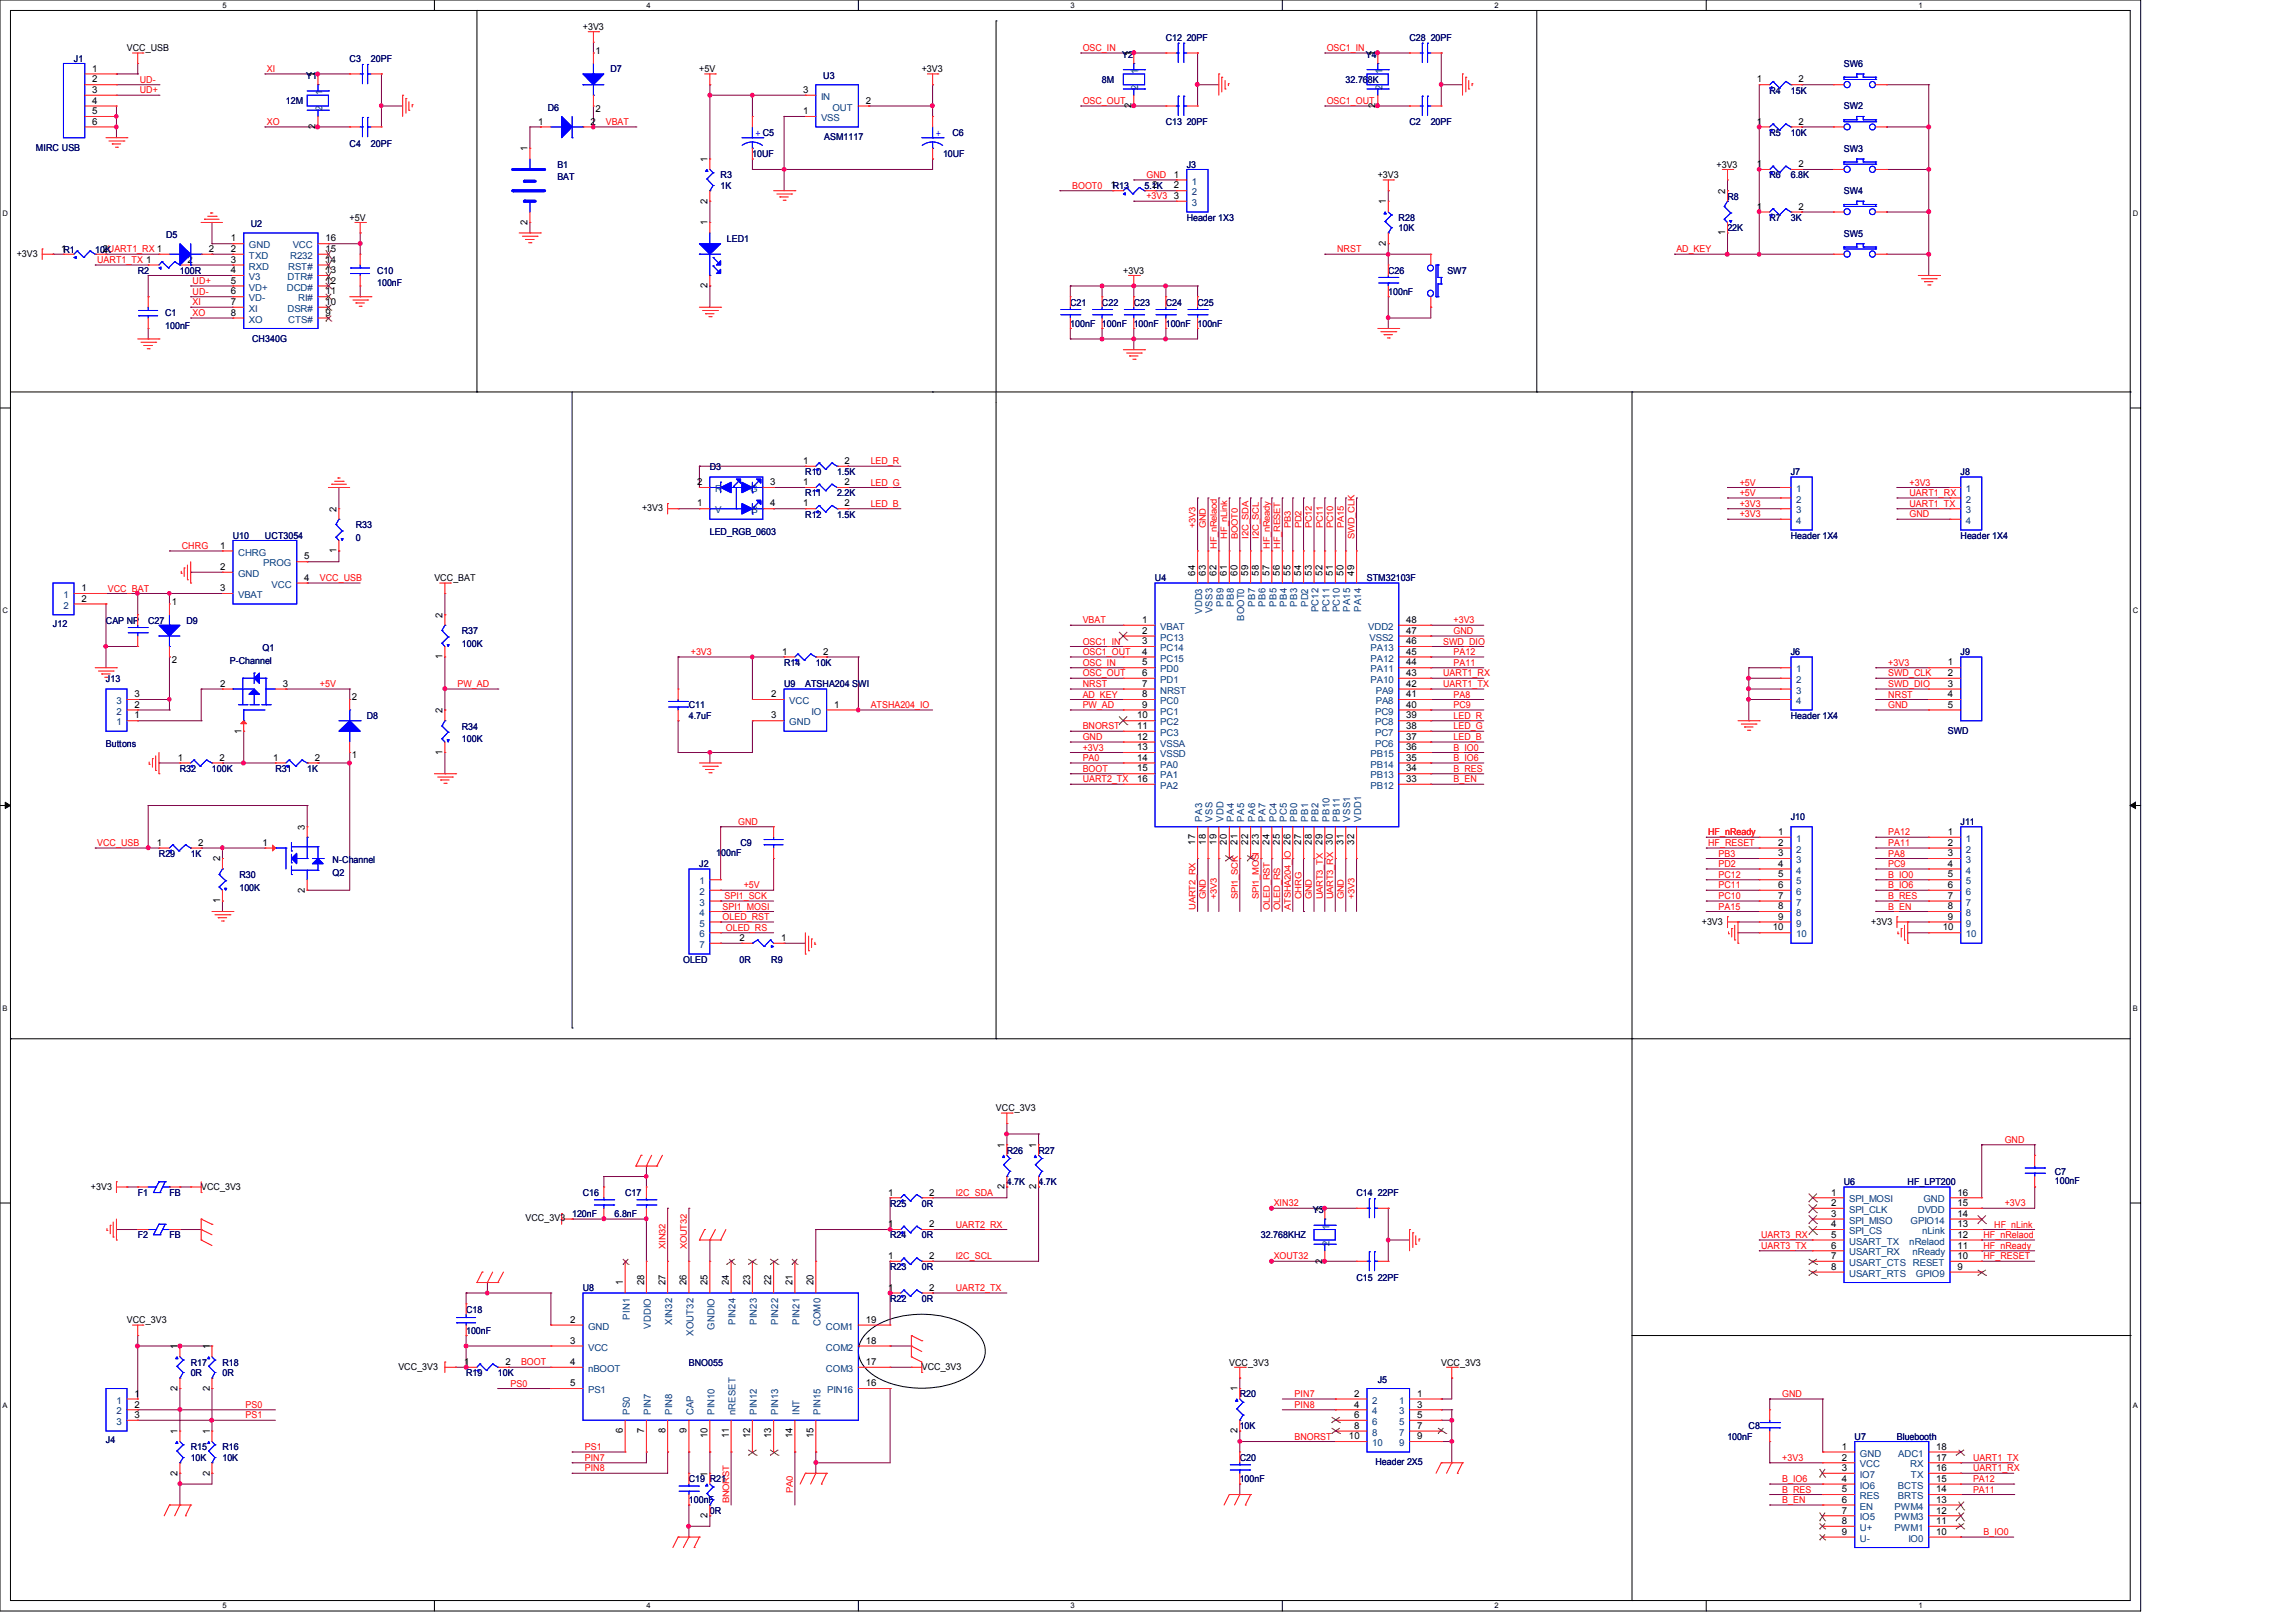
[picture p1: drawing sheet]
<svg xmlns="http://www.w3.org/2000/svg" width="297mm" height="210mm" viewBox="0 0 297 210" stroke-linecap="round" stroke-linejoin="round" font-family="sans-serif">
<defs><g id="words">
<g font-size="1.2">
<text x="75.4" y="3.9">+3V3</text>
<text x="11.9" y="9.3">1</text>
<text x="11.9" y="10.7">2</text>
<text x="16.4" y="6.6">VCC_USB</text>
<text x="40.8" y="10" transform="rotate(-90 40.8 10)">1</text>
<text x="77.1" y="7">1</text>
<text x="90.5" y="9.4">+5V</text>
<text x="119.3" y="9.4">+3V3</text>
<text x="146.4" y="7.2" transform="rotate(-90 146.4 7.2)">1</text>
<text x="178" y="7.2" transform="rotate(-90 178 7.2)">1</text>
<text x="227.4" y="10.7">1</text>
<text x="232.7" y="10.7">2</text>
<text x="11.9" y="12">3</text>
<text x="11.9" y="13.4">4</text>
<text x="11.9" y="14.8">5</text>
<text x="11.9" y="16.1">6</text>
<text x="40.8" y="16.7" transform="rotate(-90 40.8 16.7)">2</text>
<text x="69.6" y="16.1">1</text>
<text x="76.4" y="16.1">2</text>
<text x="77.1" y="14.4">2</text>
<text x="103.9" y="12">3</text>
<text x="103.9" y="14.8">1</text>
<text x="112.1" y="13.4">2</text>
<text x="146.4" y="14" transform="rotate(-90 146.4 14)">2</text>
<text x="178" y="14" transform="rotate(-90 178 14)">2</text>
<text x="227.4" y="16.1">1</text>
<text x="232.7" y="16.1">2</text>
<text x="68.3" y="19.6" transform="rotate(-90 68.3 19.6)">1</text>
<text x="91.6" y="21" transform="rotate(-90 91.6 21)">1</text>
<text x="151.9" y="23">1</text>
<text x="178.3" y="23.1">+3V3</text>
<text x="222.1" y="21.7">+3V3</text>
<text x="227.4" y="21.6">1</text>
<text x="232.7" y="21.6">2</text>
<text x="45.3" y="28.6">+5V</text>
<text x="68.3" y="29.1" transform="rotate(-90 68.3 29.1)">2</text>
<text x="91.6" y="29.2" transform="rotate(-90 91.6 29.2)">1</text>
<text x="91.6" y="26.3" transform="rotate(-90 91.6 26.3)">2</text>
<text x="143.7" y="24.4">1R13</text>
<text x="149.1" y="24.4">2</text>
<text x="151.9" y="24.4">2</text>
<text x="151.9" y="25.7">3</text>
<text x="179.4" y="26.5" transform="rotate(-90 179.4 26.5)">1</text>
<text x="223.3" y="25.1" transform="rotate(-90 223.3 25.1)">2</text>
<text x="227.4" y="27.1">1</text>
<text x="232.7" y="27.1">2</text>
<text x="2.2" y="33.2">+3V3</text>
<text x="7.9" y="32.6">1R1</text>
<text x="13.3" y="32.6">2UART1_RX 1</text>
<text x="24.3" y="34">2</text>
<text x="27" y="32.6">2</text>
<text x="29.9" y="31.2">1</text>
<text x="29.9" y="32.6">2</text>
<text x="29.9" y="34">3</text>
<text x="29.9" y="35.3">4</text>
<text x="42.1" y="35.3">13</text>
<text x="42.1" y="34">14</text>
<text x="42.1" y="32.6">15</text>
<text x="42.1" y="31.2">16</text>
<text x="145.4" y="35.4">+3V3</text>
<text x="179.4" y="31.8" transform="rotate(-90 179.4 31.8)">2</text>
<text x="223.3" y="30.4" transform="rotate(-90 223.3 30.4)">1</text>
<text x="29.9" y="36.7">5</text>
<text x="29.9" y="38.1">6</text>
<text x="29.9" y="39.5">7</text>
<text x="29.9" y="40.9">8</text>
<text x="42.1" y="40.9">9</text>
<text x="42.1" y="39.5">10</text>
<text x="42.1" y="38.1">11</text>
<text x="42.1" y="36.7">12</text>
<text x="91.6" y="37.3" transform="rotate(-90 91.6 37.3)">2</text>
<text x="90.2" y="62.8">2</text>
<text x="90.2" y="65.5">1</text>
<text x="99.7" y="62.8">3</text>
<text x="99.7" y="65.5">4</text>
<text x="103.9" y="60">1</text>
<text x="103.9" y="62.8">1</text>
<text x="103.9" y="65.5">1</text>
<text x="109.3" y="60">2</text>
<text x="109.3" y="62.8">2</text>
<text x="109.3" y="65.5">2</text>
<text x="28.5" y="71">1</text>
<text x="43.6" y="71.6" transform="rotate(-90 43.6 71.6)">1</text>
<text x="43.6" y="66.2" transform="rotate(-90 43.6 66.2)">2</text>
<text x="83.1" y="66.1">+3V3</text>
<text x="10.5" y="76.5">1</text>
<text x="10.5" y="77.9">2</text>
<text x="28.5" y="73.7">2</text>
<text x="28.5" y="76.5">3</text>
<text x="39.4" y="75.1">4</text>
<text x="39.4" y="72.4">5</text>
<text x="56.2" y="75.2">VCC_BAT</text>
<text x="154.7" y="74.5" transform="rotate(-90 154.7 74.5)">64</text>
<text x="156" y="74.5" transform="rotate(-90 156 74.5)">63</text>
<text x="157.4" y="74.5" transform="rotate(-90 157.4 74.5)">62</text>
<text x="158.8" y="74.5" transform="rotate(-90 158.8 74.5)">61</text>
<text x="160.1" y="74.5" transform="rotate(-90 160.1 74.5)">60</text>
<text x="161.5" y="74.5" transform="rotate(-90 161.5 74.5)">59</text>
<text x="162.9" y="74.5" transform="rotate(-90 162.9 74.5)">58</text>
<text x="164.3" y="74.5" transform="rotate(-90 164.3 74.5)">57</text>
<text x="165.6" y="74.5" transform="rotate(-90 165.6 74.5)">56</text>
<text x="167" y="74.5" transform="rotate(-90 167 74.5)">55</text>
<text x="168.4" y="74.5" transform="rotate(-90 168.4 74.5)">54</text>
<text x="169.7" y="74.5" transform="rotate(-90 169.7 74.5)">53</text>
<text x="171.1" y="74.5" transform="rotate(-90 171.1 74.5)">52</text>
<text x="172.5" y="74.5" transform="rotate(-90 172.5 74.5)">51</text>
<text x="173.9" y="74.5" transform="rotate(-90 173.9 74.5)">50</text>
<text x="175.3" y="74.5" transform="rotate(-90 175.3 74.5)">49</text>
<text x="22.2" y="78.3">1</text>
<text x="57.3" y="79.9" transform="rotate(-90 57.3 79.9)">2</text>
<text x="147.8" y="80.6">1</text>
<text x="147.8" y="82">2</text>
<text x="147.8" y="83.4">3</text>
<text x="182" y="83.4">46</text>
<text x="182" y="82">47</text>
<text x="182" y="80.6">48</text>
<text x="22.2" y="85.8">2</text>
<text x="28.5" y="88.9">2</text>
<text x="36.6" y="88.9">3</text>
<text x="57.3" y="85.3" transform="rotate(-90 57.3 85.3)">1</text>
<text x="101.2" y="84.7">1</text>
<text x="106.5" y="84.7">2</text>
<text x="147.8" y="84.7">4</text>
<text x="147.8" y="86.1">5</text>
<text x="147.8" y="87.5">6</text>
<text x="147.8" y="88.9">7</text>
<text x="182" y="88.9">42</text>
<text x="182" y="87.5">43</text>
<text x="182" y="86.1">44</text>
<text x="182" y="84.7">45</text>
<text x="252.1" y="86.1">1</text>
<text x="252.1" y="87.5">2</text>
<text x="252.1" y="88.9">3</text>
<text x="17.4" y="93">1</text>
<text x="17.4" y="91.6">2</text>
<text x="17.4" y="90.2">3</text>
<text x="31.2" y="94.9" transform="rotate(-90 31.2 94.9)">1</text>
<text x="45.5" y="90.6">2</text>
<text x="57.3" y="92.3" transform="rotate(-90 57.3 92.3)">2</text>
<text x="99.8" y="90.2">2</text>
<text x="99.8" y="93">3</text>
<text x="107.9" y="91.6">1</text>
<text x="147.1" y="93">10</text>
<text x="147.1" y="94.3">11</text>
<text x="147.1" y="95.7">12</text>
<text x="147.8" y="90.2">8</text>
<text x="147.8" y="91.6">9</text>
<text x="182" y="95.7">37</text>
<text x="182" y="94.3">38</text>
<text x="182" y="93">39</text>
<text x="182" y="91.6">40</text>
<text x="182" y="90.2">41</text>
<text x="252.1" y="90.2">4</text>
<text x="252.1" y="91.6">5</text>
<text x="23" y="98.4">1</text>
<text x="28.4" y="98.4">2</text>
<text x="35.3" y="98.4">1</text>
<text x="40.7" y="98.4">2</text>
<text x="45.5" y="98.1">1</text>
<text x="57.3" y="97.7" transform="rotate(-90 57.3 97.7)">1</text>
<text x="147.1" y="97.1">13</text>
<text x="147.1" y="98.4">14</text>
<text x="147.1" y="99.8">15</text>
<text x="147.1" y="101.2">16</text>
<text x="182" y="101.2">33</text>
<text x="182" y="99.8">34</text>
<text x="182" y="98.4">35</text>
<text x="182" y="97.1">36</text>
<text x="39.5" y="107.4" transform="rotate(-90 39.5 107.4)">3</text>
<text x="20.3" y="109.4">1</text>
<text x="25.7" y="109.4">2</text>
<text x="28.5" y="111.5" transform="rotate(-90 28.5 111.5)">2</text>
<text x="34" y="109.4">1</text>
<text x="154.7" y="109.3" transform="rotate(-90 154.7 109.3)">17</text>
<text x="156" y="109.3" transform="rotate(-90 156 109.3)">18</text>
<text x="157.4" y="109.3" transform="rotate(-90 157.4 109.3)">19</text>
<text x="158.8" y="109.3" transform="rotate(-90 158.8 109.3)">20</text>
<text x="160.1" y="109.3" transform="rotate(-90 160.1 109.3)">21</text>
<text x="161.5" y="109.3" transform="rotate(-90 161.5 109.3)">22</text>
<text x="162.9" y="109.3" transform="rotate(-90 162.9 109.3)">23</text>
<text x="164.3" y="109.3" transform="rotate(-90 164.3 109.3)">24</text>
<text x="165.6" y="109.3" transform="rotate(-90 165.6 109.3)">25</text>
<text x="168.4" y="109.3" transform="rotate(-90 168.4 109.3)">27</text>
<text x="169.7" y="109.3" transform="rotate(-90 169.7 109.3)">28</text>
<text x="171.1" y="109.3" transform="rotate(-90 171.1 109.3)">29</text>
<text x="172.5" y="109.3" transform="rotate(-90 172.5 109.3)">30</text>
<text x="173.9" y="109.3" transform="rotate(-90 173.9 109.3)">31</text>
<text x="175.3" y="109.3" transform="rotate(-90 175.3 109.3)">32</text>
<text x="230.1" y="108">1</text>
<text x="230.1" y="109.4">2</text>
<text x="230.1" y="110.8">3</text>
<text x="230.1" y="112.1">4</text>
<text x="230.1" y="113.5">5</text>
<text x="252.1" y="108">1</text>
<text x="252.1" y="109.4">2</text>
<text x="252.1" y="110.8">3</text>
<text x="252.1" y="112.1">4</text>
<text x="252.1" y="113.5">5</text>
<text x="28.5" y="116.8" transform="rotate(-90 28.5 116.8)">1</text>
<text x="39.5" y="115.5" transform="rotate(-90 39.5 115.5)">2</text>
<text x="220.2" y="119.6">+3V3</text>
<text x="230.1" y="114.9">6</text>
<text x="230.1" y="116.3">7</text>
<text x="230.1" y="117.6">8</text>
<text x="230.1" y="119">9</text>
<text x="242.2" y="119.6">+3V3</text>
<text x="252.1" y="114.9">6</text>
<text x="252.1" y="116.3">7</text>
<text x="252.1" y="117.6">8</text>
<text x="252.1" y="119">9</text>
<text x="95.7" y="121.8">2</text>
<text x="101.1" y="121.8">1</text>
<text x="229.4" y="120.4">10</text>
<text x="251.4" y="120.4">10</text>
<text x="128.9" y="143.8">VCC_3V3</text>
<text x="130" y="148.5" transform="rotate(-90 130 148.5)">1</text>
<text x="134.1" y="148.5" transform="rotate(-90 134.1 148.5)">1</text>
<text x="11.8" y="153.9">+3V3</text>
<text x="26" y="153.9">VCC_3V3</text>
<text x="114.9" y="154.7">1</text>
<text x="120.3" y="154.7">2</text>
<text x="130" y="153.9" transform="rotate(-90 130 153.9)">2</text>
<text x="134.1" y="153.9" transform="rotate(-90 134.1 153.9)">2</text>
<text x="237" y="154.7">1</text>
<text x="253.3" y="154.7">16</text>
<text x="68" y="158">VCC_3V3</text>
<text x="114.9" y="158.8">1</text>
<text x="120.3" y="158.8">2</text>
<text x="171.1" y="156.8" transform="rotate(-90 171.1 156.8)">1</text>
<text x="237" y="156">2</text>
<text x="237" y="157.4">3</text>
<text x="237" y="158.8">4</text>
<text x="237" y="160.1">5</text>
<text x="237" y="161.5">6</text>
<text x="253.3" y="161.5">11</text>
<text x="253.3" y="160.1">12</text>
<text x="253.3" y="158.8">13</text>
<text x="253.3" y="157.4">14</text>
<text x="253.3" y="156">15</text>
<text x="80.6" y="166.3" transform="rotate(-90 80.6 166.3)">1</text>
<text x="83.4" y="166.3" transform="rotate(-90 83.4 166.3)">28</text>
<text x="86.1" y="166.3" transform="rotate(-90 86.1 166.3)">27</text>
<text x="88.9" y="166.3" transform="rotate(-90 88.9 166.3)">26</text>
<text x="91.6" y="166.3" transform="rotate(-90 91.6 166.3)">25</text>
<text x="94.3" y="166.3" transform="rotate(-90 94.3 166.3)">24</text>
<text x="97.1" y="166.3" transform="rotate(-90 97.1 166.3)">23</text>
<text x="99.8" y="166.3" transform="rotate(-90 99.8 166.3)">22</text>
<text x="102.6" y="166.3" transform="rotate(-90 102.6 166.3)">21</text>
<text x="105.3" y="166.3" transform="rotate(-90 105.3 166.3)">20</text>
<text x="114.9" y="167">1</text>
<text x="114.9" y="162.9">1</text>
<text x="120.3" y="167">2</text>
<text x="120.3" y="162.9">2</text>
<text x="171.1" y="163.5" transform="rotate(-90 171.1 163.5)">2</text>
<text x="237" y="162.9">7</text>
<text x="237" y="164.3">8</text>
<text x="253.3" y="164.3">9</text>
<text x="253.3" y="162.9">10</text>
<text x="16.4" y="171.2">VCC_3V3</text>
<text x="73.8" y="171.2">2</text>
<text x="73.8" y="173.9">3</text>
<text x="112.1" y="173.9">18</text>
<text x="112.1" y="171.2">19</text>
<text x="23" y="180" transform="rotate(-90 23 180)">2</text>
<text x="23" y="174.6" transform="rotate(-90 23 174.6)">1</text>
<text x="27.1" y="180" transform="rotate(-90 27.1 180)">2</text>
<text x="27.1" y="174.6" transform="rotate(-90 27.1 174.6)">1</text>
<text x="51.6" y="177.2">VCC_3V3</text>
<text x="60.1" y="176.6">1</text>
<text x="65.4" y="176.6">2</text>
<text x="73.8" y="176.6">4</text>
<text x="73.8" y="179.4">5</text>
<text x="112.1" y="179.4">16</text>
<text x="112.1" y="176.6">17</text>
<text x="119.3" y="177.2">VCC_3V3</text>
<text x="159.1" y="176.7">VCC_3V3</text>
<text x="186.5" y="176.7">VCC_3V3</text>
<text x="17.4" y="180.7">1</text>
<text x="17.4" y="182.1">2</text>
<text x="17.4" y="183.5">3</text>
<text x="23" y="185.5" transform="rotate(-90 23 185.5)">1</text>
<text x="27.1" y="185.5" transform="rotate(-90 27.1 185.5)">1</text>
<text x="80.6" y="185.4" transform="rotate(-90 80.6 185.4)">6</text>
<text x="83.4" y="185.4" transform="rotate(-90 83.4 185.4)">7</text>
<text x="86.1" y="185.4" transform="rotate(-90 86.1 185.4)">8</text>
<text x="88.9" y="185.4" transform="rotate(-90 88.9 185.4)">9</text>
<text x="160.1" y="185.4" transform="rotate(-90 160.1 185.4)">2</text>
<text x="160.1" y="180" transform="rotate(-90 160.1 180)">1</text>
<text x="175.3" y="180.7">2</text>
<text x="175.3" y="182.1">4</text>
<text x="175.3" y="183.5">6</text>
<text x="175.3" y="184.9">8</text>
<text x="183.4" y="180.7">1</text>
<text x="183.4" y="182.1">3</text>
<text x="183.4" y="183.5">5</text>
<text x="183.4" y="184.9">7</text>
<text x="23" y="190.9" transform="rotate(-90 23 190.9)">2</text>
<text x="27.1" y="190.9" transform="rotate(-90 27.1 190.9)">2</text>
<text x="91.6" y="191" transform="rotate(-90 91.6 191)">1</text>
<text x="91.6" y="186.1" transform="rotate(-90 91.6 186.1)">10</text>
<text x="94.3" y="186.1" transform="rotate(-90 94.3 186.1)">11</text>
<text x="97.1" y="186.1" transform="rotate(-90 97.1 186.1)">12</text>
<text x="99.8" y="186.1" transform="rotate(-90 99.8 186.1)">13</text>
<text x="102.6" y="186.1" transform="rotate(-90 102.6 186.1)">14</text>
<text x="105.3" y="186.1" transform="rotate(-90 105.3 186.1)">15</text>
<text x="174.6" y="186.2">10</text>
<text x="183.4" y="186.2">9</text>
<text x="238.4" y="187.6">1</text>
<text x="238.4" y="189">2</text>
<text x="238.4" y="190.3">3</text>
<text x="238.4" y="191.7">4</text>
<text x="250.6" y="191.7">15</text>
<text x="250.6" y="190.3">16</text>
<text x="250.6" y="189">17</text>
<text x="250.6" y="187.6">18</text>
<text x="91.6" y="196.4" transform="rotate(-90 91.6 196.4)">2</text>
<text x="238.4" y="193.1">5</text>
<text x="238.4" y="194.4">6</text>
<text x="238.4" y="195.8">7</text>
<text x="238.4" y="197.2">8</text>
<text x="250.6" y="197.2">11</text>
<text x="250.6" y="195.8">12</text>
<text x="250.6" y="194.4">13</text>
<text x="250.6" y="193.1">14</text>
<text x="238.4" y="198.6">9</text>
<text x="250.6" y="198.6">10</text>
</g>
<g font-size="1.2" fill="#000080">
<text x="150.9" y="5.2">C12</text>
<text x="153.6" y="5.2">20PF</text>
<text x="182.4" y="5.2">C28</text>
<text x="185.1" y="5.2">20PF</text>
<text x="9.6" y="8">J1</text>
<text x="39.6" y="10.2">Y1</text>
<text x="45.3" y="8">C3</text>
<text x="48" y="8">20PF</text>
<text x="79" y="9.4">D7</text>
<text x="106.5" y="10.2">U3</text>
<text x="142.6" y="10.7">8M</text>
<text x="145.2" y="7.5">Y2</text>
<text x="174.1" y="10.7">32.768K</text>
<text x="176.8" y="7.5">Y4</text>
<text x="238.6" y="8.7">SW6</text>
<text x="37" y="13.5">12M</text>
<text x="70.9" y="14.3">D6</text>
<text x="123.3" y="17.6">C6</text>
<text x="150.9" y="16.2">C13</text>
<text x="153.6" y="16.2">20PF</text>
<text x="182.4" y="16.2">C2</text>
<text x="185.1" y="16.2">20PF</text>
<text x="229" y="17.6">R5</text>
<text x="229" y="12.1">R4</text>
<text x="231.8" y="17.6">10K</text>
<text x="231.8" y="12.1">15K</text>
<text x="238.6" y="14.1">SW2</text>
<text x="4.7" y="19.5">MIRC USB</text>
<text x="45.3" y="19">C4</text>
<text x="48" y="19">20PF</text>
<text x="72.1" y="21.7">B1</text>
<text x="72.1" y="23.3">BAT</text>
<text x="93.3" y="23.1">R3</text>
<text x="97.4" y="20.3">10UF</text>
<text x="106.7" y="18.1">ASM1117</text>
<text x="122" y="20.3">10UF</text>
<text x="153.6" y="21.7">J3</text>
<text x="229" y="23.1">R6</text>
<text x="231.8" y="23.1">6.8K</text>
<text x="238.6" y="19.6">SW3</text>
<text x="32.5" y="29.4">U2</text>
<text x="93.3" y="24.4">1K</text>
<text x="148.1" y="24.4">5.1K</text>
<text x="153.6" y="28.6">Header 1X3</text>
<text x="181" y="28.6">R28</text>
<text x="181" y="29.9">10K</text>
<text x="223.5" y="25.8">R8</text>
<text x="223.5" y="29.9">22K</text>
<text x="229" y="28.6">R7</text>
<text x="231.8" y="28.6">3K</text>
<text x="238.6" y="25.1">SW4</text>
<text x="12.3" y="32.7">10K</text>
<text x="17.8" y="35.4">R2</text>
<text x="21.5" y="30.7">D5</text>
<text x="23.3" y="35.4">100R</text>
<text x="48.8" y="35.4">C10</text>
<text x="94.1" y="31.3">LED1</text>
<text x="179.6" y="35.4">C26</text>
<text x="187.3" y="35.4">SW7</text>
<text x="238.6" y="30.6">SW5</text>
<text x="21.4" y="40.9">C1</text>
<text x="48.8" y="37">100nF</text>
<text x="138.5" y="39.5">C21</text>
<text x="142.6" y="39.5">C22</text>
<text x="146.7" y="39.5">C23</text>
<text x="150.9" y="39.5">C24</text>
<text x="155" y="39.5">C25</text>
<text x="179.6" y="38.1">100nF</text>
<text x="21.4" y="42.5">100nF</text>
<text x="32.6" y="44.2">CH340G</text>
<text x="138.5" y="42.3">100nF 100nF 100nF</text>
<text x="150.9" y="42.3">100nF 100nF</text>
<text x="91.9" y="60.8">D3</text>
<text x="104.2" y="61.5">R10</text>
<text x="104.2" y="64.2">R11</text>
<text x="108.3" y="61.5">1.5K</text>
<text x="108.3" y="64.2">2.2K</text>
<text x="231.8" y="61.5">J7</text>
<text x="253.7" y="61.5">J8</text>
<text x="30.1" y="69.7">U10</text>
<text x="34.3" y="69.7">UCT3054</text>
<text x="46.1" y="68.3">R33</text>
<text x="46.1" y="70">0</text>
<text x="91.9" y="69.2">LED_RGB_0603</text>
<text x="104.2" y="67">R12</text>
<text x="108.3" y="67">1.5K</text>
<text x="231.8" y="69.7">Header 1X4</text>
<text x="253.7" y="69.7">Header 1X4</text>
<text x="149.5" y="75.2">U4</text>
<text x="176.9" y="75.2">STM32103F</text>
<text x="6.9" y="81.1">J12</text>
<text x="13.7" y="80.7">CAP NP</text>
<text x="19.2" y="80.7">C27</text>
<text x="24.1" y="80.7">D9</text>
<text x="59.8" y="82">R37</text>
<text x="59.8" y="83.7">100K</text>
<text x="13.7" y="88.2">J13</text>
<text x="29.8" y="85.9">P-Channel</text>
<text x="34" y="84.2">Q1</text>
<text x="101.5" y="86.1">R14</text>
<text x="101.5" y="88.9">U9</text>
<text x="104.2" y="88.9">ATSHA204 SWI</text>
<text x="105.6" y="86.1">10K</text>
<text x="231.8" y="84.8">J6</text>
<text x="253.7" y="84.8">J9</text>
<text x="47.5" y="93">D8</text>
<text x="59.8" y="94.4">R34</text>
<text x="89.1" y="91.7">C11</text>
<text x="89.1" y="93">4.7uF</text>
<text x="231.8" y="93">Header 1X4</text>
<text x="252.1" y="95">SWD</text>
<text x="13.7" y="96.6">Buttons</text>
<text x="23.3" y="99.9">R32</text>
<text x="27.4" y="99.9">100K</text>
<text x="35.6" y="99.9">R31</text>
<text x="39.7" y="99.9">1K</text>
<text x="59.8" y="96.1">100K</text>
<text x="231.8" y="106">J10</text>
<text x="253.7" y="106.7">J11</text>
<text x="20.6" y="110.9">R29</text>
<text x="24.7" y="110.9">1K</text>
<text x="31" y="113.6">R30</text>
<text x="43" y="113.3">Q2</text>
<text x="43" y="111.7">N-Channel</text>
<text x="90.5" y="112.2">J2</text>
<text x="92.7" y="110.7">100nF</text>
<text x="95.8" y="109.5">C9</text>
<text x="31" y="115.2">100K</text>
<text x="88.4" y="124.6">OLED</text>
<text x="95.7" y="124.6">0R</text>
<text x="99.8" y="124.6">R9</text>
<text x="130.3" y="149.3">R26</text>
<text x="134.4" y="149.3">R27</text>
<text x="17.8" y="154.7">F1</text>
<text x="21.9" y="154.7">FB</text>
<text x="75.4" y="154.7">C16</text>
<text x="80.9" y="154.7">C17</text>
<text x="130.3" y="153.4">4.7K</text>
<text x="134.4" y="153.4">4.7K</text>
<text x="175.5" y="154.7">C14</text>
<text x="178.3" y="154.7">22PF</text>
<text x="238.6" y="153.4">U6</text>
<text x="246.9" y="153.4">HF_LPT200</text>
<text x="265.9" y="152">C7</text>
<text x="265.9" y="153.2">100nF</text>
<text x="17.8" y="160.2">F2</text>
<text x="21.9" y="160.2">FB</text>
<text x="74" y="157.5">120nF</text>
<text x="79.5" y="157.5">6.8nF</text>
<text x="115.2" y="160.2">R24</text>
<text x="115.2" y="156.1">R25</text>
<text x="119.3" y="160.2">0R</text>
<text x="119.3" y="156.1">0R</text>
<text x="163.2" y="160.2">32.768KHZ</text>
<text x="169.9" y="156.9">Y3</text>
<text x="75.4" y="167.1">U8</text>
<text x="115.2" y="164.3">R23</text>
<text x="119.3" y="164.3">0R</text>
<text x="175.5" y="165.7">C15</text>
<text x="178.3" y="165.7">22PF</text>
<text x="60.3" y="169.8">C18</text>
<text x="60.3" y="172.6">100nF</text>
<text x="115.2" y="168.4">R22</text>
<text x="119.3" y="168.4">0R</text>
<text x="24.7" y="176.7">R17</text>
<text x="24.7" y="178.1">0R</text>
<text x="28.8" y="176.7">R18</text>
<text x="28.8" y="178.1">0R</text>
<text x="60.3" y="178.1">R19</text>
<text x="64.4" y="178.1">10K</text>
<text x="89.1" y="176.7">BNO055</text>
<text x="178.3" y="178.9">J5</text>
<text x="160.4" y="180.8">R20</text>
<text x="160.4" y="184.9">10K</text>
<text x="226.3" y="184.9">C8</text>
<text x="13.7" y="186.7">J4</text>
<text x="24.7" y="187.7">R15</text>
<text x="24.7" y="189">10K</text>
<text x="28.8" y="187.7">R16</text>
<text x="28.8" y="189">10K</text>
<text x="89.1" y="191.8">C19 R21</text>
<text x="160.4" y="189">C20</text>
<text x="160.4" y="191.8">100nF</text>
<text x="178" y="189.6">Header 2X5</text>
<text x="223.5" y="186.3">100nF</text>
<text x="240" y="186.3">U7</text>
<text x="245.5" y="186.3">Bluebooth</text>
<text x="89.1" y="194.5">100nF</text>
<text x="91.9" y="195.9">0R</text>
</g>
<g font-size="1.2" fill="#f00">
<text x="18.1" y="10.7">UD-</text>
<text x="34.5" y="9.3">XI</text>
<text x="140.1" y="6.6">OSC_IN</text>
<text x="171.7" y="6.6">OSC1_IN</text>
<text x="18.1" y="12.1">UD+</text>
<text x="34.5" y="16.2">XO</text>
<text x="78.4" y="16.2">VBAT</text>
<text x="140.1" y="13.5">OSC_OUT</text>
<text x="171.7" y="13.5">OSC1_OUT</text>
<text x="148.4" y="23">GND</text>
<text x="138.8" y="24.4">BOOT0</text>
<text x="148.4" y="25.8">+3V3</text>
<text x="12.6" y="34">UART1_TX 1</text>
<text x="173" y="32.6">NRST</text>
<text x="216.9" y="32.6">AD_KEY</text>
<text x="24.9" y="40.9">XO</text>
<text x="24.9" y="39.5">XI</text>
<text x="24.9" y="38.1">UD-</text>
<text x="24.9" y="36.7">UD+</text>
<text x="112.7" y="60.1">LED_R</text>
<text x="112.7" y="62.8">LED_G</text>
<text x="112.7" y="65.6">LED_B</text>
<text x="225.1" y="62.8">+5V</text>
<text x="225.1" y="64.2">+5V</text>
<text x="225.1" y="65.6">+3V3</text>
<text x="247.1" y="62.8">+3V3</text>
<text x="247.1" y="64.2">UART1_RX</text>
<text x="247.1" y="65.6">UART1_TX</text>
<text x="23.5" y="71">CHRG</text>
<text x="154.7" y="68.3" transform="rotate(-90 154.7 68.3)">+3V3</text>
<text x="156.1" y="68.3" transform="rotate(-90 156.1 68.3)">GND</text>
<text x="157.5" y="71" transform="rotate(-90 157.5 71)">HF_nRelaod</text>
<text x="158.8" y="69.7" transform="rotate(-90 158.8 69.7)">HF_nLink</text>
<text x="160.2" y="69.7" transform="rotate(-90 160.2 69.7)">BOOT0</text>
<text x="161.6" y="69.7" transform="rotate(-90 161.6 69.7)">I2C_SDA</text>
<text x="162.9" y="69.7" transform="rotate(-90 162.9 69.7)">I2C_SCL</text>
<text x="164.3" y="71" transform="rotate(-90 164.3 71)">HF_nReady</text>
<text x="165.7" y="71" transform="rotate(-90 165.7 71)">HF_RESET</text>
<text x="167" y="68.3" transform="rotate(-90 167 68.3)">PB3</text>
<text x="168.4" y="68.3" transform="rotate(-90 168.4 68.3)">PD2</text>
<text x="169.8" y="68.3" transform="rotate(-90 169.8 68.3)">PC12</text>
<text x="171.2" y="68.3" transform="rotate(-90 171.2 68.3)">PC11</text>
<text x="172.5" y="68.3" transform="rotate(-90 172.5 68.3)">PC10</text>
<text x="173.9" y="68.3" transform="rotate(-90 173.9 68.3)">PA15</text>
<text x="175.3" y="69.7" transform="rotate(-90 175.3 69.7)">SWD_CLK</text>
<text x="225.1" y="66.9">+3V3</text>
<text x="247.1" y="66.9">GND</text>
<text x="14" y="76.5">VCC_BAT</text>
<text x="41.4" y="75.2">VCC_USB</text>
<text x="140.1" y="80.6">VBAT</text>
<text x="140.1" y="83.4">OSC1_IN</text>
<text x="186.8" y="83.4">SWD_DIO</text>
<text x="188.1" y="80.6">+3V3</text>
<text x="188.1" y="82">GND</text>
<text x="41.4" y="88.9">+5V</text>
<text x="59.2" y="88.9">PW_AD</text>
<text x="89.4" y="84.8">+3V3</text>
<text x="140.1" y="86.1">OSC_IN</text>
<text x="140.1" y="87.5">OSC_OUT</text>
<text x="140.1" y="88.9">NRST</text>
<text x="140.1" y="84.8">OSC1_OUT</text>
<text x="186.8" y="87.5">UART1_RX</text>
<text x="186.8" y="88.9">UART1_TX</text>
<text x="188.1" y="84.8">PA12</text>
<text x="188.1" y="86.1">PA11</text>
<text x="244.4" y="86.1">+3V3</text>
<text x="244.4" y="87.5">SWD_CLK</text>
<text x="244.4" y="88.9">SWD_DIO</text>
<text x="112.7" y="91.6">ATSHA204_IO</text>
<text x="140.1" y="90.3">AD_KEY</text>
<text x="140.1" y="95.8">GND</text>
<text x="140.1" y="91.6">PW_AD</text>
<text x="140.1" y="94.4">BNORST</text>
<text x="188.1" y="90.3">PA8</text>
<text x="188.1" y="91.6">PC9</text>
<text x="188.1" y="93">LED_R</text>
<text x="188.1" y="94.4">LED_G</text>
<text x="188.1" y="95.8">LED_B</text>
<text x="244.4" y="90.3">NRST</text>
<text x="244.4" y="91.6">GND</text>
<text x="140.1" y="97.1">+3V3</text>
<text x="140.1" y="98.5">PA0</text>
<text x="140.1" y="99.9">BOOT</text>
<text x="140.1" y="101.2">UART2_TX</text>
<text x="188.1" y="97.1">B_IO0</text>
<text x="188.1" y="98.5">B_IO6</text>
<text x="188.1" y="99.9">B_RES</text>
<text x="188.1" y="101.2">B_EN</text>
<text x="95.5" y="106.7">GND</text>
<text x="12.6" y="109.5">VCC_USB</text>
<text x="221" y="108.1">HF_nReady</text>
<text x="221" y="109.5">HF_RESET</text>
<text x="222.4" y="110.8">PB3</text>
<text x="222.4" y="112.2">PD2</text>
<text x="222.4" y="113.6">PC12</text>
<text x="244.4" y="108.1">PA12</text>
<text x="244.4" y="109.5">PA11</text>
<text x="244.4" y="110.8">PA8</text>
<text x="244.4" y="112.2">PC9</text>
<text x="244.4" y="113.6">B_IO0</text>
<text x="93.5" y="117.7">SPI1_MOSI</text>
<text x="93.5" y="119">OLED_RST</text>
<text x="93.8" y="116.3">SPI1_SCK</text>
<text x="96.3" y="114.9">+5V</text>
<text x="154.7" y="117.7" transform="rotate(-90 154.7 117.7)">UART2_RX</text>
<text x="156.1" y="116.3" transform="rotate(-90 156.1 116.3)">GND</text>
<text x="157.5" y="116.3" transform="rotate(-90 157.5 116.3)">+3V3</text>
<text x="160.2" y="116.3" transform="rotate(-90 160.2 116.3)">SPI1_SCK</text>
<text x="162.9" y="116.3" transform="rotate(-90 162.9 116.3)">SPI1_MOSI</text>
<text x="164.3" y="117.7" transform="rotate(-90 164.3 117.7)">OLED_RST</text>
<text x="165.7" y="117.7" transform="rotate(-90 165.7 117.7)">OLED_RS</text>
<text x="167" y="117.7" transform="rotate(-90 167 117.7)">ATSHA204_IO 26</text>
<text x="168.4" y="116.3" transform="rotate(-90 168.4 116.3)">CHRG</text>
<text x="169.8" y="116.3" transform="rotate(-90 169.8 116.3)">GND</text>
<text x="171.2" y="116.3" transform="rotate(-90 171.2 116.3)">UART3_TX</text>
<text x="172.5" y="116.3" transform="rotate(-90 172.5 116.3)">UART3_RX</text>
<text x="173.9" y="116.3" transform="rotate(-90 173.9 116.3)">GND</text>
<text x="175.3" y="116.3" transform="rotate(-90 175.3 116.3)">+3V3</text>
<text x="222.4" y="114.9">PC11</text>
<text x="222.4" y="116.3">PC10</text>
<text x="222.4" y="117.7">PA15</text>
<text x="244.4" y="114.9">B_IO6</text>
<text x="244.4" y="116.3">B_RES</text>
<text x="244.4" y="117.7">B_EN</text>
<text x="93.9" y="120.4">OLED_RS</text>
<text x="259.4" y="147.9">GND</text>
<text x="123.7" y="154.7">I2C_SDA</text>
<text x="86.1" y="161.6" transform="rotate(-90 86.1 161.6)">XIN32</text>
<text x="88.9" y="161.6" transform="rotate(-90 88.9 161.6)">XOUT32</text>
<text x="123.7" y="158.8">UART2_RX</text>
<text x="164.8" y="156.1">XIN32</text>
<text x="227.9" y="160.2">UART3_RX</text>
<text x="227.9" y="161.6">UART3_TX</text>
<text x="256.7" y="160.2">HF_nRelaod</text>
<text x="256.7" y="161.6">HF_nReady</text>
<text x="258.1" y="158.8">HF_nLink</text>
<text x="259.4" y="156.1">+3V3</text>
<text x="123.7" y="167">UART2_TX</text>
<text x="123.7" y="162.9">I2C_SCL</text>
<text x="164.8" y="162.9">XOUT32</text>
<text x="256.7" y="162.9">HF_RESET</text>
<text x="66.1" y="179.4">PS0</text>
<text x="67.4" y="176.7">BOOT</text>
<text x="31.8" y="182.2">PS0</text>
<text x="31.8" y="183.5">PS1</text>
<text x="167.5" y="180.8">PIN7</text>
<text x="167.5" y="182.2">PIN8</text>
<text x="230.7" y="180.8">GND</text>
<text x="75.7" y="187.6">PS1</text>
<text x="75.7" y="189">PIN7</text>
<text x="75.7" y="190.4">PIN8</text>
<text x="167.5" y="186.3">BNORST</text>
<text x="230.7" y="191.8">B_IO6</text>
<text x="230.7" y="189">+3V3</text>
<text x="255.3" y="189">UART1_TX</text>
<text x="255.3" y="190.4">UART1_RX</text>
<text x="255.3" y="191.8">PA12</text>
<text x="94.4" y="194.5" transform="rotate(-90 94.4 194.5)">BNORST</text>
<text x="102.6" y="193.1" transform="rotate(-90 102.6 193.1)">PA0</text>
<text x="230.7" y="193.1">B_RES</text>
<text x="230.7" y="194.5">B_EN</text>
<text x="255.3" y="193.1">PA11</text>
<text x="256.7" y="198.6">B_IO0</text>
</g>
<g font-size="1.2" fill="#004080">
<text x="147.3" y="11.6" transform="rotate(-90 147.3 11.6)">2</text>
<text x="147.3" y="9.6" transform="rotate(-90 147.3 9.6)">1</text>
<text x="178.9" y="11.6" transform="rotate(-90 178.9 11.6)">2</text>
<text x="178.9" y="9.6" transform="rotate(-90 178.9 9.6)">1</text>
<text x="41.7" y="14.4" transform="rotate(-90 41.7 14.4)">2</text>
<text x="41.7" y="12.3" transform="rotate(-90 41.7 12.3)">1</text>
<text x="106.3" y="12.9">IN</text>
<text x="106.3" y="15.7">VSS</text>
<text x="107.7" y="14.3">OUT</text>
<text x="154.3" y="23.9">1</text>
<text x="154.3" y="25.3">2</text>
<text x="154.3" y="26.6">3</text>
<text x="32.2" y="32.1">GND</text>
<text x="32.2" y="33.5">TXD</text>
<text x="32.2" y="34.9">RXD</text>
<text x="37.3" y="34.9">RST#</text>
<text x="37.5" y="33.5">R232</text>
<text x="37.9" y="32.1">VCC</text>
<text x="32.2" y="36.2">V3</text>
<text x="32.2" y="37.6">VD+</text>
<text x="32.2" y="39">VD-</text>
<text x="32.2" y="40.3">XI</text>
<text x="32.2" y="41.7">XO</text>
<text x="37.1" y="37.6">DCD#</text>
<text x="37.2" y="40.3">DSR#</text>
<text x="37.2" y="36.2">DTR#</text>
<text x="37.3" y="41.7">CTS#</text>
<text x="38.6" y="39">RI#</text>
<text x="92.5" y="63.7">R</text>
<text x="97.1" y="63.7">G</text>
<text x="232.4" y="63.7">1</text>
<text x="232.4" y="65">2</text>
<text x="254.4" y="63.7">1</text>
<text x="254.4" y="65">2</text>
<text x="30.8" y="71.9">CHRG</text>
<text x="92.5" y="66.4">V</text>
<text x="97.2" y="66.4">B</text>
<text x="232.4" y="66.4">3</text>
<text x="232.4" y="67.8">4</text>
<text x="254.4" y="66.4">3</text>
<text x="254.4" y="67.8">4</text>
<text x="8.2" y="77.4">1</text>
<text x="30.8" y="74.6">GND</text>
<text x="30.8" y="77.4">VBAT</text>
<text x="34.1" y="73.3">PROG</text>
<text x="35.1" y="76">VCC</text>
<text x="8.2" y="78.7">2</text>
<text x="150.1" y="81.5">VBAT</text>
<text x="150.1" y="82.9">PC13</text>
<text x="155.6" y="79.4" transform="rotate(-90 155.6 79.4)">VDD3</text>
<text x="156.9" y="79.3" transform="rotate(-90 156.9 79.3)">VSS3</text>
<text x="158.3" y="78.5" transform="rotate(-90 158.3 78.5)">PB9</text>
<text x="159.7" y="78.5" transform="rotate(-90 159.7 78.5)">PB8</text>
<text x="161" y="80.3" transform="rotate(-90 161 80.3)">BOOT0</text>
<text x="162.4" y="78.5" transform="rotate(-90 162.4 78.5)">PB7</text>
<text x="163.8" y="78.5" transform="rotate(-90 163.8 78.5)">PB6</text>
<text x="165.2" y="78.5" transform="rotate(-90 165.2 78.5)">PB5</text>
<text x="166.5" y="78.5" transform="rotate(-90 166.5 78.5)">PB4</text>
<text x="167.9" y="78.5" transform="rotate(-90 167.9 78.5)">PB3</text>
<text x="169.3" y="78.5" transform="rotate(-90 169.3 78.5)">PD2</text>
<text x="170.6" y="79.2" transform="rotate(-90 170.6 79.2)">PC12</text>
<text x="172" y="79.2" transform="rotate(-90 172 79.2)">PC11</text>
<text x="173.4" y="79.2" transform="rotate(-90 173.4 79.2)">PC10</text>
<text x="174.7" y="79.2" transform="rotate(-90 174.7 79.2)">PA15</text>
<text x="176.1" y="79.2" transform="rotate(-90 176.1 79.2)">PA14</text>
<text x="177.1" y="81.5">VDD2</text>
<text x="177.2" y="82.9">VSS2</text>
<text x="150.1" y="84.2">PC14</text>
<text x="150.1" y="85.6">PC15</text>
<text x="150.1" y="87">PD0</text>
<text x="150.1" y="88.3">PD1</text>
<text x="150.1" y="89.7">NRST</text>
<text x="177.4" y="88.3">PA10</text>
<text x="177.4" y="87">PA11</text>
<text x="177.4" y="85.6">PA12</text>
<text x="177.4" y="84.2">PA13</text>
<text x="178" y="89.7">PA9</text>
<text x="232.4" y="87">1</text>
<text x="232.4" y="88.3">2</text>
<text x="232.4" y="89.7">3</text>
<text x="15.1" y="93.9">1</text>
<text x="15.1" y="92.5">2</text>
<text x="15.1" y="91.1">3</text>
<text x="102.1" y="91.1">VCC</text>
<text x="102.1" y="93.9">GND</text>
<text x="105" y="92.5">IO</text>
<text x="150.1" y="91.1">PC0</text>
<text x="150.1" y="92.5">PC1</text>
<text x="150.1" y="93.9">PC2</text>
<text x="150.1" y="95.2">PC3</text>
<text x="178" y="95.2">PC7</text>
<text x="178" y="93.9">PC8</text>
<text x="178" y="92.5">PC9</text>
<text x="178" y="91.1">PA8</text>
<text x="232.4" y="91.1">4</text>
<text x="150.1" y="96.6">VSSA</text>
<text x="150.1" y="98">VSSD</text>
<text x="150.1" y="99.3">PA0</text>
<text x="150.1" y="100.7">PA1</text>
<text x="177.4" y="100.7">PB13</text>
<text x="177.4" y="99.3">PB14</text>
<text x="177.4" y="98">PB15</text>
<text x="178" y="96.6">PC6</text>
<text x="150.1" y="102.1">PA2</text>
<text x="155.6" y="106.3" transform="rotate(-90 155.6 106.3)">PA3</text>
<text x="156.9" y="106.3" transform="rotate(-90 156.9 106.3)">VSS</text>
<text x="158.3" y="106.3" transform="rotate(-90 158.3 106.3)">VDD</text>
<text x="159.7" y="106.3" transform="rotate(-90 159.7 106.3)">PA4</text>
<text x="161" y="106.3" transform="rotate(-90 161 106.3)">PA5</text>
<text x="162.4" y="106.3" transform="rotate(-90 162.4 106.3)">PA6</text>
<text x="163.8" y="106.3" transform="rotate(-90 163.8 106.3)">PA7</text>
<text x="165.2" y="106.3" transform="rotate(-90 165.2 106.3)">PC4</text>
<text x="166.5" y="106.3" transform="rotate(-90 166.5 106.3)">PC5</text>
<text x="167.9" y="106.3" transform="rotate(-90 167.9 106.3)">PB0</text>
<text x="169.3" y="106.3" transform="rotate(-90 169.3 106.3)">PB1</text>
<text x="170.6" y="106.3" transform="rotate(-90 170.6 106.3)">PB2</text>
<text x="172" y="106.3" transform="rotate(-90 172 106.3)">PB10</text>
<text x="173.4" y="106.3" transform="rotate(-90 173.4 106.3)">PB11</text>
<text x="174.7" y="106.3" transform="rotate(-90 174.7 106.3)">VSS1</text>
<text x="176.1" y="106.3" transform="rotate(-90 176.1 106.3)">VDD1</text>
<text x="177.4" y="102.1">PB12</text>
<text x="232.4" y="108.9">1</text>
<text x="232.4" y="110.3">2</text>
<text x="232.4" y="111.7">3</text>
<text x="232.4" y="113">4</text>
<text x="254.4" y="108.9">1</text>
<text x="254.4" y="110.3">2</text>
<text x="254.4" y="111.7">3</text>
<text x="254.4" y="113">4</text>
<text x="90.5" y="114.4">1</text>
<text x="90.5" y="115.8">2</text>
<text x="90.5" y="117.2">3</text>
<text x="90.5" y="118.5">4</text>
<text x="90.5" y="119.9">5</text>
<text x="232.4" y="114.4">5</text>
<text x="232.4" y="115.8">6</text>
<text x="232.4" y="117.2">7</text>
<text x="232.4" y="118.5">8</text>
<text x="232.4" y="119.9">9</text>
<text x="254.4" y="114.4">5</text>
<text x="254.4" y="115.8">6</text>
<text x="254.4" y="117.2">7</text>
<text x="254.4" y="118.5">8</text>
<text x="254.4" y="119.9">9</text>
<text x="90.5" y="121.3">6</text>
<text x="90.5" y="122.6">7</text>
<text x="232.4" y="121.3">10</text>
<text x="254.4" y="121.3">10</text>
<text x="239.3" y="155.6">SPI_MOSI</text>
<text x="248.9" y="155.6">GND</text>
<text x="172" y="161.2" transform="rotate(-90 172 161.2)">2</text>
<text x="172" y="159.1" transform="rotate(-90 172 159.1)">1</text>
<text x="239.3" y="156.9">SPI_CLK</text>
<text x="239.3" y="158.3">SPI_MISO</text>
<text x="239.3" y="159.7">SPI_CS</text>
<text x="239.3" y="161">USART_TX</text>
<text x="247.1" y="161">nRelaod</text>
<text x="247.3" y="158.3">GPIO14</text>
<text x="248.2" y="156.9">DVDD</text>
<text x="248.7" y="159.7">nLink</text>
<text x="239.3" y="162.4">USART_RX</text>
<text x="239.3" y="163.8">USART_CTS</text>
<text x="239.3" y="165.2">USART_RTS</text>
<text x="247.5" y="162.4">nReady</text>
<text x="247.6" y="163.8">RESET</text>
<text x="247.9" y="165.2">GPIO9</text>
<text x="76.1" y="172">GND</text>
<text x="81.5" y="170.7" transform="rotate(-90 81.5 170.7)">PIN1</text>
<text x="84.2" y="171.9" transform="rotate(-90 84.2 171.9)">VDDIO</text>
<text x="87" y="171.4" transform="rotate(-90 87 171.4)">XIN32</text>
<text x="89.7" y="172.8" transform="rotate(-90 89.7 172.8)">XOUT32</text>
<text x="92.5" y="172" transform="rotate(-90 92.5 172)">GNDIO</text>
<text x="95.2" y="171.4" transform="rotate(-90 95.2 171.4)">PIN24</text>
<text x="98" y="171.4" transform="rotate(-90 98 171.4)">PIN23</text>
<text x="100.7" y="171.4" transform="rotate(-90 100.7 171.4)">PIN22</text>
<text x="103.5" y="171.4" transform="rotate(-90 103.5 171.4)">PIN21</text>
<text x="106.2" y="171.6" transform="rotate(-90 106.2 171.6)">COM0</text>
<text x="106.9" y="172">COM1</text>
<text x="76.1" y="174.8">VCC</text>
<text x="76.1" y="177.5">nBOOT</text>
<text x="106.9" y="177.5">COM3</text>
<text x="106.9" y="174.8">COM2</text>
<text x="15.1" y="181.6">1</text>
<text x="15.1" y="183">2</text>
<text x="15.1" y="184.4">3</text>
<text x="76.1" y="180.3">PS1</text>
<text x="81.5" y="183.1" transform="rotate(-90 81.5 183.1)">PS0</text>
<text x="84.2" y="183.1" transform="rotate(-90 84.2 183.1)">PIN7</text>
<text x="87" y="183.1" transform="rotate(-90 87 183.1)">PIN8</text>
<text x="89.7" y="183.1" transform="rotate(-90 89.7 183.1)">CAP</text>
<text x="92.5" y="183.1" transform="rotate(-90 92.5 183.1)">PIN10</text>
<text x="95.2" y="183.1" transform="rotate(-90 95.2 183.1)">nRESET</text>
<text x="98" y="183.1" transform="rotate(-90 98 183.1)">PIN12</text>
<text x="100.7" y="183.1" transform="rotate(-90 100.7 183.1)">PIN13</text>
<text x="103.5" y="183.1" transform="rotate(-90 103.5 183.1)">INT</text>
<text x="106.2" y="183.1" transform="rotate(-90 106.2 183.1)">PIN15</text>
<text x="107.1" y="180.3">PIN16</text>
<text x="177.6" y="181.6">2</text>
<text x="177.6" y="183">4</text>
<text x="177.6" y="184.4">6</text>
<text x="177.6" y="185.8">8</text>
<text x="181.1" y="181.6">1</text>
<text x="181.1" y="183">3</text>
<text x="181.1" y="184.4">5</text>
<text x="181.1" y="185.8">7</text>
<text x="177.6" y="187.1">10</text>
<text x="181.1" y="187.1">9</text>
<text x="240.7" y="188.5">GND</text>
<text x="240.7" y="189.9">VCC</text>
<text x="240.7" y="191.2">IO7</text>
<text x="245.6" y="188.5">ADC1</text>
<text x="247.2" y="189.9">RX</text>
<text x="247.3" y="191.2">TX</text>
<text x="240.7" y="192.6">IO6</text>
<text x="240.7" y="194">RES</text>
<text x="240.7" y="195.3">EN</text>
<text x="240.7" y="196.7">IO5</text>
<text x="245.2" y="196.7">PWM3</text>
<text x="245.2" y="195.3">PWM4</text>
<text x="245.6" y="194">BRTS</text>
<text x="245.6" y="192.6">BCTS</text>
<text x="240.7" y="198.1">U+</text>
<text x="240.7" y="199.5">U-</text>
<text x="245.2" y="198.1">PWM1</text>
<text x="247" y="199.5">IO0</text>
</g>
<g font-size="1.2" fill="#00f">
<text x="97.8" y="17.6">+ C5</text>
<text x="121.1" y="17.6">+</text>
</g>
<g font-size="1">
<text x="28.8" y="1">5</text>
<text x="83.7" y="1">4</text>
<text x="138.5" y="1">3</text>
<text x="193.4" y="1">2</text>
<text x="248.3" y="1">1</text>
<text x=".3" y="27.9">D</text>
<text x="276" y="27.9">D</text>
<text x=".3" y="79.4">C</text>
<text x="276" y="79.4">C</text>
<text x=".3" y="130.8">B</text>
<text x="276" y="130.8">B</text>
<text x=".3" y="182.2">A</text>
<text x="276" y="182.2">A</text>
<text x="28.8" y="208.1">5</text>
<text x="83.7" y="208.1">4</text>
<text x="138.5" y="208.1">3</text>
<text x="193.4" y="208.1">2</text>
<text x="248.3" y="208.1">1</text>
</g>
</g></defs>
<path d="M0 0h277v208.4h-277zM1.4 1.4h274.3v205.7h-274.3z" fill="none" stroke="#000" stroke-width=".13"/>
<g fill="#fff">
<path d="M28.8 .1h.5v1.1h-.5z"/>
<path d="M28.8 207.2h.5v1.1h-.5z"/>
</g>
<path d="M56.2 0v1.4M56.2 207.1v1.3" fill="none" stroke="#000" stroke-width=".13"/>
<g fill="#fff">
<path d="M83.7 .1h.5v1.1h-.5z"/>
<path d="M83.7 207.2h.5v1.1h-.5z"/>
</g>
<path d="M111.1 0v1.4M111.1 207.1v1.3" fill="none" stroke="#000" stroke-width=".13"/>
<g fill="#fff">
<path d="M138.5 .1h.6v1.1h-.6z"/>
<path d="M138.5 207.2h.6v1.1h-.6z"/>
</g>
<path d="M165.9 0v1.4M165.9 207.1v1.3" fill="none" stroke="#000" stroke-width=".13"/>
<g fill="#fff">
<path d="M193.4 .1h.5v1.1h-.5z"/>
<path d="M193.4 207.2h.5v1.1h-.5z"/>
</g>
<path d="M220.8 0v1.4M220.8 207.1v1.3" fill="none" stroke="#000" stroke-width=".13"/>
<g fill="#fff">
<path d="M248.2 .1h.6v1.1h-.6z"/>
<path d="M248.2 207.2h.6v1.1h-.6z"/>
<path d="M.3 27.1h.8v1.1h-.8z"/>
<path d="M276 27.1h.7v1.1h-.7z"/>
<path d="M.3 78.5h.8v1.1h-.8z"/>
<path d="M276 78.5h.7v1.1h-.7z"/>
</g>
<path d="M0 52.8h1.4M275.7 52.8h1.3" fill="none" stroke="#000" stroke-width=".13"/>
<g fill="#fff">
<path d="M.3 129.9h.7v1.1h-.7z"/>
<path d="M276 129.9h.6v1.1h-.6z"/>
</g>
<path d="M0 104.2h1.4M275.7 104.2h1.3" fill="none" stroke="#000" stroke-width=".13"/>
<path d="M.7 103.8l.7 .4-.7 .4zM275.7 104.2l.7-.4v.8z" fill="#000" stroke="#000" stroke-width=".13"/>
<g fill="#fff">
<path d="M.3 181.4h.7v1.1h-.7z"/>
<path d="M276 181.4h.6v1.1h-.6z"/>
</g>
<g fill="none" stroke="#000" stroke-width=".13">
<path d="M61.7 1.4h.1M61.7 1.4v49.3M128.9 2.7h.1M128.9 2.7v131.7M198.9 1.4v49.3M1.4 50.7h274.3M61.7 50.7h.1M74 50.7v82.3M120.7 50.7h.1M198.9 50.7h.1M211.2 50.7h.1M211.2 50.7v156.4"/>
<path d="M275.7 50.7h.1M1.4 134.4h.1M1.4 134.4h274.3M74 133h.1M128.9 134.4h.1M211.2 134.4h.1M0 155.7h1.4M275.7 155.7h1.3M112.4 172.2a11.2 11.2 0 0 1 8.1-2.1 9.3 9.3 0 0 1 6.2 2.7 3.1 3.1 0 0 1-.5 4.6 11.2 11.2 0 0 1-8.1 2.2 9.3 9.3 0 0 1-6.3-2.7 3.1 3.1 0 0 1 .6-4.7zM211.2 172.8h64.5M275.7 172.8h.1M211.2 207.1h.1"/>
</g>
<g fill="none" stroke="#800040" stroke-width=".13">
<path d="M15.1 9.6h.1M15.1 15.1h.1M15.1 16.4h.1M15.1 9.6h2.7M15.1 11h5.5M15.1 12.3h5.5M15.1 13.7v4.1M17.8 9.6h.1M17.8 8.2v1.4M20.6 11h.1M20.6 12.3h.1M34.3 9.6h.1"/>
<path d="M34.3 16.4h.1M34.3 9.6h11M34.3 16.4h11M41.1 9.6h.1M41.1 16.4h.1M49.4 13.7h.1M49.4 9.6h.1M49.4 9.6v6.8M49.4 13.7h2.7M68.6 16.4h.1M68.6 16.4h1.3M68.6 16.4v2.8"/>
<path d="M69.9 16.4h.1M76.8 16.4h.1M76.8 6.9h.1M76.8 16.4h5.5M76.8 5.5v1.4M76.8 13.7v2.7M82.3 16.4h.1M91.9 12.3h.1M91.9 11h.1M91.9 12.3h12.3M91.9 11v9.6M97.4 12.3h.1"/>
<path d="M97.4 12.3v2.8M101.5 15.1h.1M101.5 15.1v9.6M101.5 15.1h2.7M112.4 13.7h.1M112.4 13.7h8.3M120.7 13.7h.1M120.7 11h.1M120.7 11v4.1M139.9 6.9h.1M139.9 13.7h.1M139.9 13.7h11"/>
<path d="M139.9 6.9h11M146.7 6.9h.1M146.7 13.7h.1M155 11h.1M155 6.9h.1M155 11h2.7M155 6.9v6.8M171.4 6.9h.1M171.4 13.7h.1M171.4 13.7h11M171.4 6.9h11M178.3 6.9h.1"/>
<path d="M178.3 13.7h.1M186.5 11h.1M186.5 6.9h.1M186.5 11h2.8M186.5 6.9v6.8M227.7 16.4h.1M227.7 11v21.9M233.2 11h.1M233.2 16.4h.1M233.2 16.4h4.1M233.2 11h4.1M244.1 16.4h.1"/>
<path d="M244.1 16.4h5.5M244.1 11h5.5M249.6 16.4h.1M249.6 11h.1M249.6 11v24.6M6.9 32.9h.1M6.9 32.9h1.3M12.3 34.3h.1M12.3 34.3h6.9M13.7 32.9h.1M13.7 32.9h6.9M19.2 35.6h.1"/>
<path d="M19.2 38.4h.1M19.2 35.6h10.9M19.2 35.6v2.8M24.7 39.8h.1M24.7 38.4h.1M24.7 37h.1M24.7 34.3h.1M24.7 39.8h5.4M24.7 38.4h5.4M24.7 37h5.4M24.7 34.3h5.4M27.4 31.5h.1"/>
<path d="M27.4 28.8h.1M27.4 32.9h.1M27.4 31.5h2.7M27.4 28.8v2.7M27.4 32.9h2.7M42.5 31.5h.1M42.5 31.5h4.1M46.6 30.1h.1M46.6 31.5h.1M46.6 38.4h.1M46.6 30.1v2.8M46.6 37v1.4"/>
<path d="M68.6 30.1h.1M68.6 28.8v1.3M91.9 26h.1M91.9 37h.1M91.9 26v2.8M91.9 37v2.8M97.4 20.6h.1M97.4 21.9h.1M97.4 20.6v1.3M101.5 21.9h.1M120.7 20.6h.1M120.7 20.6v1.3h-23.3"/>
<path d="M137.2 24.7h.1M137.2 24.7h6.8M138.5 37h.1M138.5 37h16.5M138.5 37v1.4M142.6 37h.1M142.6 37v1.4M146.7 23.3h.1M146.7 26h.1M146.7 37h.1M146.7 23.3h5.5M146.7 26h5.5"/>
<path d="M146.7 37v1.4M149.5 24.7h.1M149.5 24.7h2.7M150.9 37h.1M150.9 37v1.4M155 37h.1M155 37v1.4M171.4 32.9h.1M171.4 32.9h13.8M179.7 31.5h.1M179.7 32.9h.1M179.7 24.7h.1"/>
<path d="M179.7 38.4h.1M179.7 24.7v1.3M179.7 31.5v2.8M179.7 38.4v4.1M185.2 39.8h.1M185.2 39.8v1.3h-5.5M216.7 32.9h.1M216.7 32.9h20.6M223.6 32.9h.1M223.6 24.7h.1M223.6 23.3v1.4M223.6 30.1v2.8"/>
<path d="M227.7 32.9h.1M227.7 27.4h.1M227.7 21.9h.1M233.2 21.9h.1M233.2 27.4h.1M233.2 27.4h4.1M233.2 21.9h4.1M244.1 32.9h.1M244.1 27.4h.1M244.1 21.9h.1M244.1 32.9h5.5M244.1 27.4h5.5"/>
<path d="M244.1 21.9h5.5M249.6 21.9h.1M249.6 27.4h.1M249.6 32.9h.1M19.2 43.9h.1M19.2 42.5v1.4M24.7 41.1h.1M24.7 41.1h5.4M138.5 42.5h.1M138.5 43.9h.1M138.5 42.5v1.4M142.6 43.9h.1"/>
<path d="M142.6 42.5h.1M142.6 42.5v1.4M146.7 42.5h.1M146.7 43.9h.1M146.7 42.5v2.8M150.9 43.9h.1M150.9 42.5h.1M150.9 42.5v1.4M155 42.5h.1M155 42.5v1.4h-16.5M179.7 41.1h.1M13.7 78.1h.1"/>
<path d="M13.7 76.8h.1M13.7 76.8h15.1M13.7 78.1v8.3M17.8 76.8h.1M17.8 76.8v2.7M21.9 76.8h.1M21.9 71.3h.1M21.9 76.8v1.3M21.9 71.3h6.9M24.7 74h.1M24.7 74h4.1M39.8 75.4h.1"/>
<path d="M39.8 72.7h.1M39.8 75.4h6.8M43.9 71.3h.1M43.9 63.1h.1M43.9 63.1v2.7M43.9 71.3v1.4h-4.1M57.6 79.5h.1M57.6 76.8v2.7M87.8 65.8h.1M87.8 65.8h2.7M90.5 60.3h.1M90.5 60.3v2.8"/>
<path d="M90.5 60.3h13.7M100.1 65.8h.1M100.1 63.1h.1M100.1 65.8h4.1M100.1 63.1h4.1M109.7 60.3h.1M109.7 63.1h.1M109.7 65.8h.1M109.7 65.8h6.9M109.7 63.1h6.9M109.7 60.3h6.9M155 64.4h.1"/>
<path d="M155 64.4v6.9M156.3 64.4h.1M156.3 64.4v6.9M157.7 64.4h.1M157.7 64.4v6.9M159.1 64.4h.1M159.1 64.4v6.9M160.4 64.4h.1M160.4 64.4v6.9M161.8 64.4h.1M161.8 64.4v6.9M163.2 64.4h.1"/>
<path d="M163.2 64.4v6.9M164.6 64.4h.1M164.6 64.4v6.9M165.9 64.4h.1M165.9 64.4v6.9M167.3 64.4h.1M167.3 64.4v6.9M168.7 64.4h.1M168.7 64.4v6.9M170.1 64.4h.1M170.1 64.4v6.9M171.4 64.4h.1"/>
<path d="M171.4 64.4v6.9M172.8 64.4h.1M172.8 64.4v6.9M174.2 64.4h.1M174.2 64.4v6.9M175.6 64.4h.1M175.6 64.4v6.9M223.6 63.1h.1M223.6 64.4h.1M223.6 65.8h.1M223.6 67.2h.1M223.6 65.8h6.8"/>
<path d="M223.6 63.1h6.8M223.6 64.4h6.8M223.6 67.2h6.8M245.5 63.1h.1M245.5 64.4h.1M245.5 65.8h.1M245.5 67.2h.1M245.5 65.8h6.8M245.5 63.1h6.8M245.5 64.4h6.8M245.5 67.2h6.8M13.7 83.7h.1"/>
<path d="M13.7 83.7h4.1M17.8 93.3h.1M17.8 90.5h4.1M17.8 91.9h4.1M17.8 93.3h8.2M20.6 98.7h.1M20.6 98.7h2.7M21.9 91.9h.1M21.9 90.5h.1M21.9 85h.1M21.9 85v6.9M26 89.2h.1"/>
<path d="M26 93.3h.1M26 89.2h2.8M26 89.2v4.1M28.8 98.7h.1M28.8 98.7h6.8M31.5 98.7h.1M31.5 94.6h.1M31.5 94.6v4.1M37 89.2h.1M37 89.2h8.3M41.1 98.7h.1M41.1 98.7h4.2"/>
<path d="M45.3 98.7h.1M45.3 89.2h.1M45.3 97.4h.1M45.3 97.4v17.8h-5.5M45.3 89.2v1.3M57.6 89.2h.1M57.6 91.9h.1M57.6 89.2h6.8M57.6 85v6.9M57.6 97.4v2.7M64.4 89.2h.1M87.8 85h.1"/>
<path d="M87.8 93.3h.1M87.8 97.4h.1M87.8 85h13.7M87.8 85v4.2M87.8 93.3v4.1M91.9 97.4h.1M91.9 97.4v1.3M97.4 85h.1M97.4 93.3h.1M97.4 85v5.5M97.4 93.3v4.1h-9.6M107 85h.1"/>
<path d="M107 85h4.1M111.1 85h.1M111.1 91.9h.1M111.1 91.9h9.6M111.1 85v6.9M138.5 86.4h.1M138.5 87.8h.1M138.5 89.2h.1M138.5 90.5h.1M138.5 96h.1M138.5 97.4h.1M138.5 98.7h.1"/>
<path d="M138.5 80.9h.1M138.5 83.7h.1M138.5 85h.1M138.5 91.9h.1M138.5 94.6h.1M138.5 86.4h6.9M138.5 87.8h6.9M138.5 89.2h6.9M138.5 90.5h6.9M138.5 96h6.9M138.5 97.4h6.9M138.5 98.7h6.9"/>
<path d="M138.5 80.9h6.9M138.5 83.7h6.9M138.5 85h6.9M138.5 91.9h6.9M138.5 94.6h6.9M185.2 80.9h.1M185.2 82.3h.1M185.2 83.7h.1M185.2 85h.1M185.2 86.4h.1M185.2 87.8h.1M185.2 89.2h.1"/>
<path d="M185.2 90.5h.1M185.2 91.9h.1M185.2 93.3h.1M185.2 94.6h.1M185.2 96h.1M185.2 97.4h.1M185.2 98.7h.1M185.2 86.4h6.8M185.2 87.8h6.8M185.2 89.2h6.8M185.2 90.5h6.8M185.2 96h6.8"/>
<path d="M185.2 97.4h6.8M185.2 98.7h6.8M185.2 80.9h6.8M185.2 82.3h6.8M185.2 83.7h6.8M185.2 85h6.8M185.2 91.9h6.8M185.2 93.3h6.8M185.2 94.6h6.8M226.3 86.4h.1M226.3 87.8h.1M226.3 90.5h.1"/>
<path d="M226.3 93.3h.1M226.3 89.2h.1M226.3 86.4h4.1M226.3 87.8h4.1M226.3 89.2h4.1M226.3 90.5h4.1M226.3 86.4v6.9M242.7 86.4h.1M242.7 87.8h.1M242.7 89.2h.1M242.7 90.5h.1M242.7 91.9h.1"/>
<path d="M242.7 86.4h6.9M242.7 87.8h6.9M242.7 89.2h6.9M242.7 90.5h6.9M242.7 91.9h6.9M12.3 109.7h.1M12.3 109.7h8.3M19.2 109.7h.1M19.2 104.2h.1M19.2 104.2v5.5M19.2 104.2h20.6M26 109.7h.1"/>
<path d="M26 109.7h8.3M28.8 109.7h.1M28.8 116.6h.1M28.8 109.7v1.4M28.8 116.6v1.3M39.8 104.2h.1M39.8 115.2h.1M39.8 104.2v2.8M57.6 100.1h.1M93.3 116.6h.1M93.3 117.9h.1M93.3 119.3h.1"/>
<path d="M93.3 115.2h.1M93.3 107h.1M93.3 116.6h6.8M93.3 117.9h6.8M93.3 119.3h6.8M93.3 107h6.8M93.3 107v6.8M100.1 111.1h.1M100.1 111.1v4.1h-6.8M138.5 100.1h.1M138.5 101.5h.1M138.5 100.1h6.9"/>
<path d="M138.5 101.5h6.9M155 111.1h.1M155 111.1v6.8M156.3 111.1h.1M156.3 111.1v6.8M157.7 111.1h.1M157.7 111.1v6.8M160.4 111.1h.1M160.4 111.1v6.8M163.2 111.1h.1M163.2 111.1v6.8M164.6 111.1h.1"/>
<path d="M164.6 111.1v6.8M165.9 111.1h.1M165.9 111.1v6.8M167.3 111.1h.1M167.3 111.1v6.8M168.7 117.9h.1M168.7 111.1v6.8M170.1 111.1h.1M170.1 111.1v6.8M171.4 111.1h.1M171.4 111.1v6.8M172.8 111.1h.1"/>
<path d="M172.8 111.1v6.8M174.2 111.1h.1M174.2 111.1v6.8M175.6 111.1h.1M175.6 111.1v6.8M185.2 100.1h.1M185.2 101.5h.1M185.2 100.1h6.8M185.2 101.5h6.8M220.8 108.3h.1M220.8 109.7h.1M220.8 111.1h.1"/>
<path d="M220.8 112.4h.1M220.8 113.8h.1M220.8 115.2h.1M220.8 116.6h.1M220.8 117.9h.1M220.8 116.6h6.9M220.8 117.9h6.9M220.8 115.2h6.9M220.8 108.3h6.9M220.8 109.7h6.9M220.8 111.1h6.9M220.8 112.4h6.9"/>
<path d="M220.8 113.8h6.9M224.9 119.3h.1M224.9 119.3h2.8M242.7 108.3h.1M242.7 109.7h.1M242.7 111.1h.1M242.7 112.4h.1M242.7 113.8h.1M242.7 115.2h.1M242.7 116.6h.1M242.7 117.9h.1M242.7 116.6h6.9"/>
<path d="M242.7 117.9h6.9M242.7 115.2h6.9M242.7 108.3h6.9M242.7 109.7h6.9M242.7 111.1h6.9M242.7 112.4h6.9M242.7 113.8h6.9M246.9 119.3h.1M246.9 119.3h2.7M93.3 120.7h.1M93.3 122h.1M93.3 120.7h6.8"/>
<path d="M93.3 122h2.7M101.5 122h.1M101.5 122h2.7M224.9 120.7h.1M224.9 120.7h2.8M246.9 120.7h.1M246.9 120.7h2.7M15.1 159.1h.1M15.1 159.1h2.7M16.4 153.6h.1M16.4 153.6h1.4M23.3 153.6h.1"/>
<path d="M23.3 159.1h.1M23.3 159.1h2.7M23.3 153.6h1.4M74 157.7h.1M74 157.7h9.7M78.1 157.7h.1M78.1 152.2h.1M78.1 152.2v1.4M78.1 152.2h5.6M83.7 157.7h.1M83.7 152.2h.1M83.7 150.9h.1"/>
<path d="M83.7 150.9v2.7M83.7 157.7v5.5M86.4 156.3h.1M86.4 156.3v6.9M89.2 156.3h.1M89.2 156.3v6.9M105.6 159.1h.1M105.6 159.1v4.1M115.2 155h.1M115.2 155v4.1h-9.6M120.7 159.1h.1M120.7 155h.1"/>
<path d="M120.7 159.1h9.6M130.3 153.6h.1M130.3 146.7h.1M130.3 145.4h.1M130.3 153.6v1.4h-9.6M130.3 145.4v2.7M130.3 146.7h4.1M134.4 153.6h.1M134.4 146.7h.1M134.4 153.6v9.6h-13.7M134.4 146.7v1.4M164.6 156.3h.1"/>
<path d="M164.6 156.3h11M171.4 156.3h.1M179.7 156.3h.1M179.7 156.3v6.9M256.5 159.1h.1M256.5 156.3h.1M256.5 148.1h.1M256.5 159.1h6.8M256.5 148.1v6.9M256.5 148.1h6.8M263.3 153.6h.1M263.3 148.1h.1"/>
<path d="M263.3 153.6v2.7h-6.8M263.3 148.1v1.4M17.8 174.2h.1M17.8 172.8h.1M17.8 172.8v8.2M17.8 174.2h9.6M23.3 174.2h.1M23.3 179.7h.1M23.3 179.7v5.5M27.4 179.7h.1M27.4 179.7v5.5M59 176.9h.1"/>
<path d="M60.3 172.8h.1M60.3 174.2h.1M60.3 167.3h.1M60.3 174.2h11M60.3 172.8v4.1h-1.3M60.3 167.3v1.4M60.3 167.3h11M63.1 167.3h.1M63.1 165.9h.1M63.1 165.9v1.4M64.4 179.7h.1M64.4 179.7h6.9"/>
<path d="M65.8 176.9h.1M65.8 176.9h5.5M71.3 167.3h.1M71.3 167.3v4.1M91.9 160.4h.1M91.9 160.4v2.8M115.2 176.9h.1M115.2 179.7h.1M115.2 174.2h.1M115.2 167.3h.1M115.2 163.2h.1M115.2 179.7v9.6h-9.6"/>
<path d="M115.2 174.2h2.7M115.2 176.9h2.7M115.2 163.2v8.2M120.7 167.3h.1M120.7 163.2h.1M120.7 167.3h9.6M160.4 178.3h.1M160.4 178.3v1.4M164.6 163.2h.1M164.6 163.2h11M171.4 163.2h.1M179.7 160.4h.1"/>
<path d="M179.7 160.4h2.7M187.9 178.3h.1M187.9 178.3v2.7h-1.4M227.7 160.4h.1M227.7 161.8h.1M227.7 160.4h6.8M227.7 161.8h6.8M256.5 160.4h.1M256.5 161.8h.1M256.5 163.2h.1M256.5 160.4h6.8M256.5 161.8h6.8"/>
<path d="M256.5 163.2h6.8M17.8 182.4h.1M17.8 183.8h.1M17.8 182.4h17.8M17.8 183.8h17.8M23.3 182.4h.1M23.3 192h.1M23.3 190.6h.1M23.3 190.6v4.1M27.4 183.8h.1M27.4 190.6h.1M27.4 190.6v1.4h-4.1"/>
<path d="M74 187.9h.1M74 189.3h.1M74 190.6h.1M74 187.9h6.9M83.7 187.9h.1M83.7 187.9v1.4h-9.7M86.4 187.9h.1M86.4 187.9v2.7h-12.4M89.2 187.9h.1M89.2 194.7h.1M89.2 197.5h.1M89.2 187.9v2.7"/>
<path d="M89.2 194.7v4.2M91.9 187.9h.1M91.9 196.1h.1M91.9 187.9v2.7M91.9 196.1v1.4h-2.7M94.6 187.9h.1M94.6 187.9v6.8M102.9 187.9h.1M102.9 187.9v6.8M105.6 187.9h.1M105.6 189.3h.1M105.6 187.9v2.7"/>
<path d="M160.4 186.5h.1M160.4 185.2h.1M160.4 192h.1M160.4 185.2v2.7M160.4 192v1.4M160.4 186.5h12.4M165.9 181h6.9M165.9 182.4h6.9M172.8 181h.1M172.8 182.4h.1M186.5 181h.1M186.5 182.4h.1"/>
<path d="M186.5 183.8h.1M186.5 186.5h.1M186.5 182.4h1.4M186.5 183.8h1.4M186.5 186.5h1.4M187.9 186.5h.1M187.9 182.4h.1M187.9 183.8h.1M187.9 182.4v6.9M229 192h.1M229 193.4h.1M229 194.7h.1"/>
<path d="M229 189.3h.1M229 186.5h.1M229 181h.1M229 192h6.9M229 193.4h6.9M229 194.7h6.9M229 189.3h6.9M229 181v1.4M229 186.5v2.8M229 181h6.9M235.9 181h.1M235.9 181v6.9"/>
<path d="M253.7 189.3h.1M253.7 190.6h.1M253.7 198.9h.1M253.7 192h6.9M253.7 193.4h6.9M253.7 189.3h6.9M253.7 190.6h6.9M253.7 198.9h6.9M260.6 192h.1M260.6 193.4h.1"/>
</g>
<g fill="#f0f" stroke="#f0f" stroke-width=".13">
<circle cx="46.6" cy="31.5" r=".25"/>
<circle cx="49.3" cy="13.7" r=".24"/>
<circle cx="41.1" cy="9.6" r=".25"/>
<circle cx="41.1" cy="16.4" r=".25"/>
<circle cx="249.6" cy="21.9" r=".24"/>
<circle cx="249.6" cy="27.4" r=".25"/>
<circle cx="249.6" cy="32.9" r=".25"/>
<circle cx="15" cy="15" r=".23"/>
<circle cx="15" cy="16.4" r=".24"/>
<circle cx="97.3" cy="12.3" r=".24"/>
<circle cx="91.9" cy="12.3" r=".25"/>
<circle cx="101.5" cy="21.9" r=".24"/>
<circle cx="120.6" cy="13.7" r=".25"/>
<circle cx="249.6" cy="16.4" r=".25"/>
<circle cx="227.6" cy="16.4" r=".24"/>
<circle cx="223.5" cy="32.9" r=".25"/>
<circle cx="227.6" cy="32.9" r=".24"/>
<circle cx="227.6" cy="27.4" r=".24"/>
<circle cx="227.6" cy="21.9" r=".23"/>
<circle cx="97.3" cy="85" r=".24"/>
<circle cx="91.9" cy="97.4" r=".24"/>
<circle cx="111.1" cy="91.9" r=".24"/>
<circle cx="23.3" cy="182.4" r=".25"/>
<circle cx="27.4" cy="183.8" r=".25"/>
<circle cx="17.8" cy="174.2" r=".25"/>
<circle cx="23.3" cy="174.2" r=".25"/>
<circle cx="23.3" cy="192" r=".25"/>
<circle cx="160.5" cy="186.5" r=".24"/>
<circle cx="187.9" cy="186.5" r=".24"/>
<circle cx="154.9" cy="10.9" r=".25"/>
<circle cx="146.7" cy="6.8" r=".25"/>
<circle cx="146.7" cy="13.7" r=".25"/>
<circle cx="171.4" cy="156.3" r=".25"/>
<circle cx="171.4" cy="163.2" r=".25"/>
<circle cx="179.6" cy="160.4" r=".24"/>
<circle cx="83.6" cy="157.7" r=".24"/>
<circle cx="78.1" cy="157.7" r=".25"/>
<circle cx="83.6" cy="152.2" r=".23"/>
<circle cx="60.3" cy="176.9" r=".25"/>
<circle cx="60.3" cy="174.2" r=".25"/>
<circle cx="63" cy="167.3" r=".24"/>
<circle cx="89.1" cy="197.5" r=".25"/>
<circle cx="105.6" cy="189.2" r=".25"/>
<circle cx="115.2" cy="167.3" r=".25"/>
<circle cx="115.2" cy="159.1" r=".24"/>
<circle cx="130.3" cy="146.7" r=".25"/>
<circle cx="187.9" cy="183.8" r=".25"/>
<circle cx="142.6" cy="43.9" r=".25"/>
<circle cx="142.6" cy="37" r=".25"/>
<circle cx="150.8" cy="37" r=".25"/>
<circle cx="150.8" cy="43.9" r=".25"/>
<circle cx="146.7" cy="43.9" r=".25"/>
<circle cx="146.7" cy="37" r=".25"/>
<circle cx="179.6" cy="32.9" r=".24"/>
<circle cx="179.6" cy="41.1" r=".24"/>
<circle cx="226.3" cy="90.5" r=".24"/>
<circle cx="226.3" cy="89.1" r=".25"/>
<circle cx="226.3" cy="87.8" r=".25"/>
<circle cx="164.5" cy="163.2" r=".25"/>
<circle cx="164.5" cy="156.3" r=".25"/>
<circle cx="76.8" cy="16.4" r=".24"/>
<circle cx="19.2" cy="109.7" r=".25"/>
<circle cx="28.8" cy="109.7" r=".24"/>
<circle cx="21.9" cy="76.8" r=".23"/>
<circle cx="13.7" cy="83.6" r=".24"/>
<circle cx="45.2" cy="98.7" r=".25"/>
<circle cx="31.5" cy="98.7" r=".25"/>
<circle cx="17.8" cy="76.8" r=".24"/>
<circle cx="186.5" cy="10.9" r=".24"/>
<circle cx="178.3" cy="6.8" r=".25"/>
<circle cx="178.3" cy="13.7" r=".25"/>
<circle cx="57.6" cy="89.1" r=".25"/>
<circle cx="21.9" cy="90.5" r=".23"/>
</g>
<g fill="none" stroke="#f00" stroke-width=".13">
<path d="M13.7 17.8h2.7M14.1 18.2h1.9M14.5 18.6h.1M14.5 18.6h1.1M14.9 19h.3M15.2 19h.1M16 18.2h.1M16.4 17.8h.1M17.1 6.9h1.4M17.8 8.2h.1M17.8 6.9v1.3M18.5 6.9h.1"/>
<path d="M41.1 9.6h.1M41.1 16.4h.1M41.1 9.6v1.4M41.1 15.1v1.3M45.3 9.6h.1M45.3 9.6h1.3M48 9.6h1.4M49.4 9.6h.1M52.1 12.3h.1M52.1 12.3v2.8M52.5 12.7h.1M52.5 12.7v1.9"/>
<path d="M52.9 14.3h.1M52.9 13.2v1.1M53.3 13.5h.1M53.3 13.5v.3M76.1 4.1h1.4M76.8 5.5h.1M76.8 4.1v1.4M77.5 4.1h.1M91.2 9.6h1.4M91.9 11h.1M91.9 9.6v1.4M92.6 9.6h.1"/>
<path d="M97.4 15.1h.1M97.4 15.1v1.3M97.4 19.2v1.4M120 9.6h1.4M120.7 11h.1M120.7 9.6v1.4M121.4 9.6h.1M146.7 6.9h.1M146.7 13.7h.1M146.7 6.9v1.3M146.7 12.3v1.4M157.7 9.6h.1"/>
<path d="M157.7 9.6v2.7M158.1 10h.1M158.1 10v1.9M158.5 11.5h.1M158.5 10.4v1.1M159 10.8h.1M159 10.8v.3M178.3 6.9h.1M178.3 13.7h.1M178.3 6.9v1.3M178.3 12.3v1.4M189.3 9.6h.1"/>
<path d="M189.3 9.6v2.7M189.7 10h.1M189.7 10v1.9M190.1 11.5h.1M190.1 10.4v1.1M190.5 10.8h.1M190.5 10.8v.3M227.7 16.4h.1M227.7 16.4h1.3M231.8 16.4h1.4M233.2 16.4h.1M237.3 11h.1"/>
<path d="M237.3 11h1.3M242.7 11h1.4M244.1 11h.1M5.5 32.2h.1M5.5 32.9h1.4M5.5 32.2v1.4M6.9 32.9h.1M19.2 34.3h.1M19.2 34.3h1.4M20.6 32.9h.1M20.6 32.9h1.3M23.3 34.3h1.4"/>
<path d="M24.7 34.3h.1M26 28.8h.1M26 28.8h2.8M26 32.9h1.4M26.5 28.4h.1M26.5 28.4h1.9M26.9 28h1.1M27.3 27.6h.1M27.3 27.6h.3M27.4 32.9h.1M28 28h.1M45.3 38.4h2.7"/>
<path d="M45.7 38.8h1.9M45.9 28.8h1.4M46.1 39.2h.1M46.1 39.2h1.1M46.5 39.6h.2M46.6 30.1h.1M46.6 28.8v1.3M46.7 39.6h.1M47.3 28.8h.1M47.6 38.8h.1M48 38.4h.1M67.2 30.1h2.7"/>
<path d="M67.6 30.6h1.9M68 31h.1M68 31h1.1M68.4 31.4h.3M68.7 31.4h.1M69.5 30.6h.1M69.9 30.1h.1M90.5 39.8h2.8M93.3 39.8h.1M97.4 20.6h.1M100.1 24.7h2.8M100.5 25.1h1.9"/>
<path d="M100.9 25.5h.1M100.9 25.5h1.1M101.3 25.9h.3M101.6 25.9h.1M102.4 25.1h.1M102.9 24.7h.1M142.6 38.4h.1M142.6 38.4v1.4M146 35.6h1.4M146.7 37h.1M146.7 35.6v1.4M147.4 35.6h.1"/>
<path d="M179 23.3h1.3M179.7 24.7h.1M179.7 34.3h.1M179.7 38.4h.1M179.7 23.3v1.4M179.7 34.3v1.3M179.7 37v1.4M180.3 23.3h.1M222.9 21.9h1.3M223.6 23.3h.1M223.6 24.7h.1M223.6 30.1h.1"/>
<path d="M223.6 21.9v1.4M223.6 24.7v1.3M223.6 28.8v1.3M224.2 21.9h.1M237.3 21.9h.1M237.3 21.9h1.3M242.7 21.9h1.4M244.1 21.9h.1M248.2 35.6h2.8M248.7 36.1h1.9M249 36.4h.1M249 36.4h1.1"/>
<path d="M249.5 36.9h.3M249.8 36.9h.1M250.6 36.1h.1M251 35.6h.1M17.8 43.9h2.8M18.2 44.3h2M18.6 44.7h.1M18.6 44.7h1.1M19 45.1h.3M19.3 45.1h.1M20.2 44.3h.1M20.6 43.9h.1"/>
<path d="M90.9 40.2h1.9M91.3 40.6h.1M91.3 40.6h1.1M91.7 41h.3M92 41h.1M92.8 40.2h.1M142.6 42.5h.1M142.6 41.1v1.4M145.4 45.3h2.7M145.8 45.7h1.9M146.2 46.1h.1M146.2 46.1h1.1"/>
<path d="M146.6 46.5h.3M146.9 46.5h.1M147.7 45.7h.1M148.1 45.3h.1M178.3 42.5h2.7M178.7 42.9h1.9M179.1 43.3h.1M179.1 43.3h1.1M179.5 43.7h.3M179.8 43.7h.1M180.6 42.9h.1M181 42.5h.1"/>
<path d="M23.5 74.2h.1M23.5 73.9v.3M23.8 73.5h.1M23.8 73.5v1.1M24.3 75h.1M24.3 73.1v1.9M24.7 75.4h.1M24.7 72.7v2.7M42.5 63.1h.1M42.5 63.1h2.8M42.9 62.7h.1M42.9 62.7h1.9"/>
<path d="M43.3 62.3h1.1M43.7 61.8h.1M43.7 61.8h.3M44.4 62.3h.1M56.9 75.4h1.4M57.6 76.8h.1M57.6 75.4v1.4M58.3 75.4h.1M86.4 65.2h.1M86.4 65.8h1.4M86.4 65.2v1.3M87.8 65.8h.1"/>
<path d="M12.3 86.4h2.8M12.7 86.8h1.9M13.2 87.2h.1M13.2 87.2h1.1M13.5 87.6h.3M13.8 87.6h.1M14.6 86.8h.1M15.1 86.4h.1M19.3 98.9h.1M19.3 98.6v.3M19.7 98.2h.1M19.7 98.2v1.1"/>
<path d="M20.2 99.7h.1M20.2 97.8v1.9M20.6 97.4v2.7M45.3 97.4h.1M45.3 90.5h.1M45.3 90.5v1.4M45.3 96v1.4M90.5 98.7h2.8M90.9 99.1h1.9M91.3 99.6h.1M91.3 99.6h1.1M91.7 100h.3"/>
<path d="M92 100h.1M92.8 99.1h.1M93.3 98.7h.1M224.9 93.3h2.8M225.3 93.7h1.9M225.8 94.1h.1M225.8 94.1h1.1M226.1 94.5h.3M226.4 94.5h.1M227.2 93.7h.1M227.7 93.3h.1M230.4 86.4h.1"/>
<path d="M230.4 87.8h.1M230.4 89.2h.1M230.4 90.5h.1M230.4 86.4h1.4M230.4 87.8h1.4M230.4 89.2h1.4M230.4 90.5h1.4M20.6 100.1h.1M27.4 117.9h2.7M27.8 118.4h2M28.2 118.7h.1M28.2 118.7h1.1"/>
<path d="M28.7 119.2h.2M28.9 119.2h.1M29.8 118.4h.1M30.1 117.9h.1M56.2 100.1h2.8M56.6 100.5h1.9M57 100.9h.1M57 100.9h1.1M57.4 101.3h.3M57.7 101.3h.1M58.5 100.5h.1M59 100.1h.1"/>
<path d="M223.6 118.6h.1M223.6 118.6v1.4M223.6 119.3h1.3M224.5 119.7v1.9M224.9 119.3h.1M224.9 119.3v2.7M245.5 118.6h.1M245.5 119.3h1.4M245.5 118.6v1.4M246.5 119.7v1.9M246.9 119.3h.1M246.9 119.3v2.7"/>
<path d="M104.2 123.4h.1M104.2 120.7v2.7M104.6 123h.1M104.6 121.1v1.9M105 121.5h.1M105 121.5v1.1M105.5 122.2h.1M105.5 121.9v.3M223.7 120.8h.1M223.7 120.6v.2M224.1 120.1h.1M224.1 120.1v1.1"/>
<path d="M224.5 121.6h.1M224.9 122h.1M245.6 120.8h.1M245.6 120.6v.2M246 120.1h.1M246 120.1v1.1M246.5 121.6h.1M246.9 122h.1M13.8 159.2h.1M13.8 159v.2M14.3 158.5h.1M14.3 158.5v1.1"/>
<path d="M14.6 158.1v2M15.1 152.9h.1M15.1 153.6h1.3M15.1 152.9v1.4M15.1 157.7v2.7M16.4 153.6h.1M17.8 159.1h.1M17.8 159.1h1.4M21.9 159.1h1.4M23.3 159.1h.1M24.7 153.6h.1M24.7 153.6h1.3"/>
<path d="M26 154.3h.1M26 157.7h.1M26 159.1h.1M26 152.9v1.4M26 157.7v2.7M26 157.7l1.4 .7M26 159.1l1.4 .7M27.4 158.4h.1M72.7 157h.1M72.7 157.7h1.3M72.7 157v1.4M74 157.7h.1"/>
<path d="M82.3 150.9h.1M82.3 150.9h2.7M83 149.5h.1M83 149.5l-.7 1.4M83.7 150.9h.1M83.7 153.6h.1M83.7 157.7h.1M83.7 153.6v1.4M83.7 156.3v1.4M84.3 149.5l-.6 1.4M85 150.9h.1M85.7 149.5l-.7 1.4"/>
<path d="M91.2 159.1h.1M91.2 159.1l-.7 1.3M92.6 159.1l-.7 1.3M93.9 159.1l-.6 1.3M129.6 144h1.4M130.3 145.4h.1M130.3 144v1.4M131 144h.1M182.4 159.1h.1M182.4 159.1v2.7M182.8 159.5h.1M182.8 159.5v1.9"/>
<path d="M183.2 159.9v1.1M14.6 160.1h.1M15.1 160.4h.1M17.1 171.4h1.4M17.8 172.8h.1M17.8 171.4v1.4M18.5 171.4h.1M23.3 179.7h.1M23.3 174.2h.1M23.3 174.2v1.4M23.3 178.3v1.4M26 160.4h.1"/>
<path d="M26 160.4l1.4 .8M57.6 176.2h.1M57.6 176.9h1.4M57.6 176.2v1.4M59 176.9h.1M61.7 165.9h.1M61.7 165.9h2.7M62.4 164.6h.1M62.4 164.6l-.7 1.3M63.1 165.9h.1M63.8 164.6l-.7 1.3M64.4 165.9h.1"/>
<path d="M65.2 164.6l-.8 1.3M71.3 171.4h.1M71.3 174.2h.1M71.3 176.9h.1M71.3 179.7h.1M71.3 171.4h4.1M71.3 176.9h4.1M71.3 174.2h4.1M71.3 179.7h4.1M80.9 163.2h.1M80.9 163.2v4.1M83.7 163.2h.1"/>
<path d="M83.7 163.2v4.1M86.4 163.2h.1M86.4 163.2v4.1M89.2 163.2h.1M89.2 163.2v4.1M90.5 160.4h.1M90.5 160.4h2.8M91.9 160.4h.1M91.9 163.2h.1M91.9 163.2v4.1M93.3 160.4h.1M94.6 163.2h.1"/>
<path d="M94.6 163.2v4.1M97.4 163.2h.1M97.4 163.2v4.1M100.1 163.2h.1M100.1 163.2v4.1M102.9 163.2h.1M102.9 163.2v4.1M105.6 163.2h.1M105.6 163.2v4.1M111.1 171.4h4.1M111.1 176.9h4.1M111.1 174.2h4.1"/>
<path d="M111.1 179.7h4.1M115.2 179.7h.1M115.2 176.9h.1M115.2 174.2h.1M115.2 171.4h.1M117.9 176.9h.1M117.9 175.6h.1M117.9 172.8h.1M117.9 174.2h.1M117.9 176.9h1.4M117.9 175.6l1.4 .6v1.4M117.9 172.8v2.8"/>
<path d="M117.9 172.8l1.4 .7M117.9 174.2l1.4 .7M119.3 177.6h.1M119.3 173.5h.1M159.8 176.9h1.4M160.4 178.3h.1M160.4 179.7h.1M160.4 176.9v1.4M160.4 179.7v1.3M161.2 176.9h.1M183.2 161h.1M183.6 160.3h.1"/>
<path d="M183.6 160.3v.3M187.2 176.9h1.4M187.9 178.3h.1M187.9 176.9v1.4M188.6 176.9h.1M21.9 194.7h.1M21.9 194.7l-.6 1.4M21.9 194.7h2.8M23.3 194.7h.1M23.3 194.7l-.7 1.4M24 196.1h.1M24.7 194.7h.1"/>
<path d="M24.7 194.7l-.7 1.4M80.9 187.9h.1M80.9 183.8v4.1M83.7 187.9h.1M83.7 183.8v4.1M86.4 187.9h.1M86.4 183.8v4.1M87.8 198.9h.1M87.8 198.9l-.7 1.3M87.8 198.9h2.7M89.2 198.9h.1M89.2 187.9h.1"/>
<path d="M89.2 198.9l-.8 1.3M89.2 183.8v4.1M90.5 198.9h.1M90.5 198.9l-.7 1.3M91.9 187.9h.1M91.9 183.8v4.1M94.6 187.9h.1M94.6 183.8v4.1M97.4 187.9h.1M97.4 183.8v4.1M100.1 187.9h.1M100.1 183.8v4.1"/>
<path d="M102.9 187.9h.1M102.9 183.8v4.1M104.2 190.6h.1M104.2 190.6l-.7 1.4M104.2 190.6h2.8M105.6 190.6h.1M105.6 187.9h.1M105.6 190.6l-.7 1.4M105.6 183.8v4.1M106.3 192h.1M107 190.6h.1M107 190.6l-.7 1.4"/>
<path d="M159.1 193.4h.1M159.1 193.4l-.7 1.3M159.1 193.4h2.7M160.4 193.4h.1M160.4 185.2h.1M160.4 183.8v1.4M160.4 193.4l-.6 1.3M161.2 194.7h.1M161.8 193.4h.1M161.8 193.4l-.6 1.3M186.5 189.3h.1M186.5 189.3l-.7 1.3"/>
<path d="M186.5 189.3h2.8M187.9 189.3h.1M187.9 189.3l-.7 1.3M188.6 190.6h.1M189.3 189.3h.1M189.3 189.3l-.7 1.3M89.8 200.2h.1"/>
</g>
<g fill="none" stroke="#00f" stroke-width=".13">
<path d="M39.8 12.3h2.7v1.4h-2.7zM39.8 11.8h2.7M39.8 14.3h2.7M41.1 11h.1M41.1 14.3h.1M41.1 11v.8M41.1 14.3v.8M42.5 11.8h.1M42.5 14.3h.1M46.6 9.6h.3M46.9 9.6h.1M46.9 8.3h.1"/>
<path d="M46.9 8.3v2.5M47.6 8.3h.1M47.6 9.6h.1M47.6 9.6h.4M47.6 8.3v2.5M96 17.8h2.7M97.4 19.2h.1M97.4 17.8h.1M97.4 18.4a2.2 2.2 0 0 1 1.3 .4M97.4 18.4h-.1a2.18 2.18 0 0 0-1.3 .4M97.4 16.4v1.4M97.4 18.4v.8"/>
<path d="M98.7 17.8h.1M145.4 9.6h2.7v1.4h-2.7zM145.4 9h2.7M145.4 11.5h2.7M146.7 8.2h.1M146.7 11.5h.1M146.7 8.2v.8M146.7 11.5v.8M148.1 9h.1M148.1 11.5h.1M176.9 9.6h2.8v1.4h-2.8zM176.9 9h2.8"/>
<path d="M176.9 11.5h2.8M178.3 8.2h.1M178.3 11.5h.1M178.3 8.2v.8M178.3 11.5v.8M179.7 9h.1M179.7 11.5h.1M229.4 16h.1M229.4 16l-.4 .4M229.4 16l.9 .8M230.3 16.8h.1M231.1 16h.1"/>
<path d="M231.1 16l-.8 .8M231.1 16l.7 .4M231.8 16.4h.1M238.6 10h.1M238.6 10v.3h4.1M238.6 10h1.7M240.3 9.6h.1M240.3 10h.1M240.3 9.6v.4M240.3 9.6h.8M241.1 10h.1M241.1 9.6h.1"/>
<path d="M241.1 9.6v.4M241.1 10h1.6M242.7 10.3h.1M242.7 10h.1M242.7 10v.3M21 33.9h.1M21 33.9l-.4 .4M21 33.9l.8 .8M21.8 34.7h.1M21.9 32.9h1.4M22.6 33.9h.1M22.6 33.9l-.8 .8"/>
<path d="M22.6 33.9l.7 .4M23.3 34.3h.1M23.3 32.9h.1M24.7 34.3h.1M24.7 31.5v2.8M24.7 32.9h1.3M26 32.9h.1M142.6 39.8v.2M178.4 36.6h2.5M178.4 35.9h2.5M179.7 35.9h.1M179.7 36.6h.1"/>
<path d="M179.7 35.6v.3M179.7 36.6v.4M180.9 36.6h.1M180.9 35.9h.1M223.1 28.4h.1M223.1 26.7h.1M223.1 28.4l.5 .4M223.1 26.7l.9 .9M223.6 26h.1M223.6 26l-.5 .7M224 27.6h.1M224 27.6l-.9 .8"/>
<path d="M238.6 21h.1M238.6 21v.3h4.1M238.6 21h1.7M240.3 20.6h.1M240.3 21h.1M240.3 20.6h.8M240.3 20.6v.4M241.1 21h.1M241.1 20.6h.1M241.1 21h1.6M241.1 20.6v.4M242.7 21.3h.1"/>
<path d="M242.7 21h.1M242.7 21v.3M141.4 40.7h2.4M141.4 40h2.4M142.6 40h.1M142.6 40.7h.1M142.6 40.7v.4M143.8 40.7h.1M143.8 40h.1M43.9 93.3h2.7M45.3 94.6h.1M45.3 91.9h.1"/>
<path d="M45.3 91.9v1.4M45.3 94.6v1.4M46.6 93.3h.1M231.8 85h2.7v6.9h-2.7zM19.2 159.1h1M20.2 159.1h.1M20.6 158.4h.1M20.6 158.4l-.7 1.4h.8M20.6 158.4h.8M20.7 159.8h.1M21.1 159.1h.8M21.4 158.4h.1"/>
<path d="M21.4 158.4l-.7 1.4M21.9 159.1h.1M82.4 155.9h2.5M82.4 155.2h2.5M83.7 155.2h.1M83.7 155.9h.1M83.7 155v.2M83.7 155.9v.4M84.9 155.9h.1M84.9 155.2h.1M22.9 176.8h.1M22.9 176.8l.8 .8"/>
<path d="M23.3 178.3h.1M23.3 175.6l.4 .4M23.7 176h.1M23.7 177.6h.1M23.7 176l-.8 .8M23.7 177.6l-.4 .7M75.4 167.3h35.7v16.5h-35.7zM160.1 182.3h.1M160.1 182.3l.8 .8M160.4 183.8h.1M160.4 181l.5 .4M160.9 181.4h.1"/>
<path d="M160.9 183.1h.1M160.9 181.4l-.8 .9M160.9 183.1l-.5 .7"/>
<circle cx="239" cy="10.9" r=".4"/>
<circle cx="242.3" cy="10.9" r=".39"/>
<circle cx="239" cy="21.9" r=".4"/>
<circle cx="242.3" cy="21.9" r=".39"/>
</g>
<g fill="#00f" stroke="#00f" stroke-width=".13">
<path d="M23.3 31.5l1.4 1.4-1.4 1.4z"/>
<path d="M43.9 94.6l1.4-1.3 1.3 1.3z"/>
<path d="M20.6 34.7l.2-.2v.3z" fill-rule="evenodd"/>
<path d="M20.6 34.7l.2-.2v.3z" fill-rule="evenodd"/>
<path d="M229 16.8l.3-.1v.3z" fill-rule="evenodd"/>
<path d="M229 16.8l.3-.1v.3z" fill-rule="evenodd"/>
<path d="M223.8 28.5h.3l-.1 .3z" fill-rule="evenodd"/>
<path d="M223.8 28.5h.3l-.1 .3z" fill-rule="evenodd"/>
<path d="M22.9 175.6l.1 .2h-.3z" fill-rule="evenodd"/>
<path d="M22.9 175.6l.1 .2h-.3z" fill-rule="evenodd"/>
<path d="M160.1 181l.1 .3h-.3z" fill-rule="evenodd"/>
<path d="M160.1 181l.1 .3h-.3z" fill-rule="evenodd"/>
</g>
<g fill="none" stroke="#804000" stroke-width=".13">
<path d="M80.6 163.6h.1M80.6 162.9l.7 .7M81.3 163.6h.1M81.3 162.9l-.7 .7M94 163.6h.1M94.4 162.9l.7 .7M95.1 163.6h.1M95.1 162.9l-1.1 .7M96.8 163.6h.1M96.8 162.9l1.1 .7M97.9 163.6h.1M97.9 162.9l-1.1 .7"/>
<path d="M99.7 163.6h.1M99.7 162.9l1 .7M100.7 163.6h.1M100.7 162.9l-1 .7M102.5 163.6h.1M102.5 162.9l.7 .7M103.2 163.6h.1M103.2 162.9l-.7 .7M96.8 188.3h.1M96.8 187.6l1.1 .7M97.9 188.3h.1M97.9 187.6l-1.1 .7"/>
<path d="M99.7 188.3h.1M99.7 187.6l1 .7M100.7 188.3h.1M100.7 187.6l-1 .7"/>
</g>
<path d="M67.7 21.9h2.8" fill="none" stroke="#00f" stroke-width=".38"/>
<circle cx="67.7" cy="21.9" r=".19" fill="#00f"/>
<path d="M66.4 21.9h1.3" fill="none" stroke="#00f" stroke-width=".38"/>
<circle cx="66.4" cy="21.9" r=".19" fill="#00f"/>
<path d="M67.9 23.5h1.4" fill="none" stroke="#00f" stroke-width=".38"/>
<circle cx="67.9" cy="23.5" r=".19" fill="#00f"/>
<path d="M66.4 24.7h4.1" fill="none" stroke="#00f" stroke-width=".38"/>
<circle cx="66.4" cy="24.7" r=".19" fill="#00f"/>
<path d="M67.9 26h1.4" fill="none" stroke="#00f" stroke-width=".38"/>
<circle cx="67.9" cy="26" r=".19" fill="#00f"/>
<path d="M68.6 26h.1M68.6 21.9h.1M68.6 20.6v1.3M68.6 26v1.4" fill="none" stroke="#00f" stroke-width=".13"/>
<path d="M67.7 21.9h2.8" fill="none" stroke="#00f" stroke-width=".38"/>
<circle cx="67.7" cy="21.9" r=".19" fill="#00f"/>
<path d="M66.4 21.9h1.3" fill="none" stroke="#00f" stroke-width=".38"/>
<circle cx="66.4" cy="21.9" r=".19" fill="#00f"/>
<path d="M67.9 23.5h1.4" fill="none" stroke="#00f" stroke-width=".38"/>
<circle cx="67.9" cy="23.5" r=".19" fill="#00f"/>
<path d="M66.4 24.7h4.1" fill="none" stroke="#00f" stroke-width=".38"/>
<circle cx="66.4" cy="24.7" r=".19" fill="#00f"/>
<path d="M67.9 26h1.4" fill="none" stroke="#00f" stroke-width=".38"/>
<circle cx="67.9" cy="26" r=".19" fill="#00f"/>
<g fill="none" stroke="#00f" stroke-width=".13">
<path d="M8.2 8.2h2.8v9.6h-2.8zM46.6 16.4h.3M46.9 16.4h.1M46.9 15.2h.1M46.9 15.2v2.5M47.6 15.2h.1M47.6 16.4h.1M47.6 16.4h.4M47.6 15.2v2.5M71.3 16.4h1.4M72.7 16.4h.1M74 17.8h.1"/>
<path d="M74 16.4h1.4M74 15.1v2.7M75.4 16.4h.1M75.4 11h.1M75.4 11h2.7M76.8 9.6h.1M76.8 12.3h.1M76.8 8.2v1.4M76.8 11v1.3M105.6 11h5.5v5.4h-5.5zM119.3 17.8h2.7M120.7 19.2h.1"/>
<path d="M120.7 17.8h.1M120.7 18.4a2.2 2.2 0 0 1 1.3 .4M120.7 18.4a2.19 2.19 0 0 0-1.4 .4M120.7 16.4v1.4M120.7 18.4v.8M122 17.8h.1M152.2 6.9h.3M152.2 13.7h.3M152.5 6.9h.1M152.5 5.6h.1M152.5 13.7h.1M152.5 12.4h.1"/>
<path d="M152.5 5.6v2.5M152.5 12.4v2.5M153.2 5.6h.1M153.2 6.9h.1M153.2 12.4h.1M153.2 13.7h.1M153.2 6.9h.4M153.2 5.6v2.5M153.2 12.4v2.5M153.2 13.7h.4M183.8 6.9h.3M183.8 13.7h.3"/>
<path d="M184.1 6.9h.1M184.1 5.6h.1M184.1 13.7h.1M184.1 12.4h.1M184.1 5.6v2.5M184.1 12.4v2.5M184.7 5.6h.1M184.7 6.9h.1M184.7 12.4h.1M184.7 13.7h.1M184.7 6.9h.5M184.7 5.6v2.5"/>
<path d="M184.7 12.4v2.5M184.7 13.7h.5M229.4 10.5h.1M229.4 10.5l-.4 .5M229.4 10.5l.9 .9M230.3 11.4h.1M231.1 10.5h.1M231.1 10.5l-.8 .9M231.1 10.5l.7 .5M231.8 11h.1M238.6 15.5h.1M238.6 15.5v.2h4.1"/>
<path d="M238.6 15.5h1.7M240.3 15.1h.1M240.3 15.5h.1M240.3 15.1v.4M240.3 15.1h.8M241.1 15.5h.1M241.1 15.1h.1M241.1 15.1v.4M241.1 15.5h1.6M242.7 15.7h.1M242.7 15.5h.1M242.7 15.5v.2"/>
<path d="M10 32.5h.1M10 32.5l-.4 .4M10 32.5l.8 .8M10.8 33.3h.1M11.6 32.5h.1M11.6 32.5l-.8 .8M11.6 32.5l.7 .4M12.3 32.9h.1M19.2 39.8v.4M31.5 30.1h9.6v12.4h-9.6zM45.4 34.7h.1M45.4 35.4h.1"/>
<path d="M45.4 34.7h2.4M45.4 35.4h2.4M46.6 35.4h.1M46.6 34.7h.1M46.6 34.3v.4M46.6 35.4v.2M68.6 26h.1M68.6 21.9h.1M68.6 20.6v1.3M68.6 26v1.4M90.5 32.9h.1M90.5 32.9h2.8"/>
<path d="M91.5 23.2h.1M91.5 23.2l.8 .8M91.9 24.7h.1M91.9 31.5h.1M91.9 35.6h.1M91.9 21.9l.4 .5M91.9 30.1v1.4M91.9 32.9v2.7M92.3 22.4h.1M92.3 24h.1M92.3 33.3h.1M92.3 34.4h.1"/>
<path d="M92.3 22.4l-.8 .8M92.3 24l-.4 .7M92.3 33.3l.7 .7M92.3 34.4l.7 .7M138.5 39.8v.2M145.8 24.3h.1M145.8 24.3l-.4 .4M145.8 24.3l.8 .8M146.6 25.1h.1M146.7 39.8v.2M147.4 24.3h.1M147.4 24.3l-.8 .8"/>
<path d="M147.4 24.3l.7 .4M148.1 24.7h.1M150.9 39.8v.2M153.6 21.9h2.7v5.5h-2.7zM155 39.8v.2M179.2 28.7h.1M179.2 28.7l.9 .8M179.7 30.1h.1M179.7 27.4l.4 .4M180.1 27.8h.1M180.1 29.5h.1M180.1 27.8l-.9 .9"/>
<path d="M180.1 29.5l-.4 .6M185.8 38.4h.1M185.8 38.4h.3M186.1 38.4h.1M186.1 36.7h.1M186.1 35.9h.1M186.1 34.3h.1M186.1 34.3h-.3v4.1M186.1 34.3v1.6M186.1 36.7v1.7M186.1 36.7h.4M186.1 35.9h.4"/>
<path d="M186.5 36.7h.1M186.5 35.9h.1M186.5 35.9v.8M229.4 21.5h.1M229.4 27h.1M229.4 21.5l-.4 .4M229.4 21.5l.9 .9M229.4 27l-.4 .4M229.4 27l.9 .8M230.3 22.4h.1M230.3 27.8h.1M231.1 21.5h.1"/>
<path d="M231.1 27h.1M231.1 21.5l-.8 .9M231.1 21.5l.7 .4M231.1 27l-.8 .8M231.1 27l.7 .4M231.8 21.9h.1M231.8 27.4h.1M238.6 26.5h.1M238.6 32h.1M238.6 26.5v.2h4.1M238.6 26.5h1.7M238.6 32v.2h4.1"/>
<path d="M238.6 32h1.7M240.3 26h.1M240.3 26.5h.1M240.3 31.5h.1M240.3 32h.1M240.3 26h.8M240.3 26v.5M240.3 31.5v.5M240.3 31.5h.8M241.1 26.5h.1M241.1 26h.1M241.1 32h.1"/>
<path d="M241.1 31.5h.1M241.1 26.5h1.6M241.1 26v.5M241.1 31.5v.5M241.1 32h1.6M242.7 26.7h.1M242.7 26.5h.1M242.7 32.2h.1M242.7 32h.1M242.7 26.5v.2M242.7 32v.2M17.9 40.2h.1"/>
<path d="M17.9 40.9h.1M17.9 40.2h2.5M17.9 40.9h2.5M19.2 40.9h.1M19.2 40.2h.1M19.2 40.9v.2M106 59.9h.1M106 59.9l-.4 .4M106 59.9l.8 .8M107.7 59.9h.1M107.7 59.9l-.9 .8M107.7 59.9l.6 .4"/>
<path d="M137.3 40.7h2.4M137.3 40h2.4M138.5 40h.1M138.5 40.7h.1M138.5 40.7v.4M139.7 40.7h.1M139.7 40h.1M145.5 40.7h2.5M145.5 40h2.5M146.7 40h.1M146.7 40.7h.1M146.7 40.7v.4"/>
<path d="M148 40.7h.1M148 40h.1M149.6 40.7h2.5M149.6 40h2.5M150.9 40h.1M150.9 40.7h.1M150.9 40.7v.4M152.1 40.7h.1M152.1 40h.1M153.8 40.7h2.4M153.8 40h2.4M155 40h.1"/>
<path d="M155 40.7h.1M155 40.7v.4M156.2 40.7h.1M156.2 40h.1M6.9 75.4h2.7v4.1h-2.7zM21.9 79.5v1.4M30.1 69.9h8.3v8.2h-8.3zM43.5 69.5h.1M43.5 67.9h.1M43.5 69.5l.4 .4M43.5 67.9l.8 .8M43.9 67.2h.1"/>
<path d="M43.9 67.2l-.4 .7M44.3 68.7h.1M44.3 68.7l-.8 .8M91.9 61.7h6.8v5.5h-6.8zM91.9 63.1h.1M91.9 65.8h.1M91.9 63.1h1.4M91.9 65.8h4.1M93.3 62.4h.1M93.3 62.4v1.4M94.6 63.1h.1M94.6 63.1h1.4"/>
<path d="M94.9 62.9h.1M95.3 65.8h.1M95.3 63.1v2.7M95.6 62.3l-.7 .6M97.4 63.8h.1M97.4 66.5h.1M97.4 62.4v1.4M97.4 65.2v1.3M97.4 63.1h1.3M97.4 65.8h1.3M97.5 62.9h.1M97.5 65.7h.1"/>
<path d="M98.2 62.3l-.7 .6M98.2 65l-.7 .7M98.7 63.1h.1M98.7 65.8h.1M106 62.7h.1M106 65.4h.1M106 62.7l-.4 .4M106 62.7l.8 .8M106 65.4l-.4 .4M106 65.4l.8 .9M106.8 60.7h.1M106.8 63.5h.1"/>
<path d="M106.8 66.3h.1M107.7 62.7h.1M107.7 65.4h.1M107.7 62.7l-.9 .8M107.7 62.7l.6 .4M107.7 65.4l-.9 .9M107.7 65.4l.6 .4M108.3 60.3h.1M108.3 63.1h.1M108.3 65.8h.1M149.5 75.4h31.5v31.6h-31.5zM231.8 61.7h2.7v6.9h-2.7z"/>
<path d="M253.7 61.7h2.8v6.9h-2.8zM13.7 89.2h2.7v5.4h-2.7zM16.6 81.9h2.4M16.6 81.2h2.4M17.8 81.2h.1M17.8 81.9h.1M17.8 80.9v.3M17.8 81.9v.4M19 81.9h.1M19 81.2h.1M20.6 82.3h.1M20.6 82.3h2.7"/>
<path d="M21.9 80.9h.1M21.9 83.7h.1M21.9 82.3v1.4M25.1 98.3h.1M25.1 98.3l-.4 .4M25.1 98.3l.8 .8M25.9 99.1h.1M26.7 98.3h.1M26.7 98.3l-.8 .8M26.7 98.3l.7 .4M27.4 98.7h.1M30.1 89.2h.1"/>
<path d="M30.1 89.2h2.8M30.9 91.2h1.1M31.4 87.8h.1M31.4 87.8v3.4M31.4 87.8h1.5M31.5 91.9h.1M31.5 93.3h.1M31.5 91.9h2.8M31.5 91.9v1.4M32 91.2h.1M32.3 91.2h1.1M32.9 87.1h.1"/>
<path d="M32.9 87.8h.1M32.9 89.8h.1M32.9 87.1v1.3M32.9 89.8v1.4M33.4 91.2h.1M33.6 87.8h.8M33.9 91.2h1.1M34.4 87.8h.1M34.4 91.2h.1M34.4 89.2h.1M34.4 87.8v3.4M34.4 89.2h1.2"/>
<path d="M35 91.2h.1M37.4 98.3h.1M37.4 98.3l-.4 .4M37.4 98.3l.9 .8M38.3 99.1h.1M39.1 98.3h.1M39.1 98.3l-.8 .8M39.1 98.3l.7 .4M39.8 98.7h.1M57.2 83.2h.1M57.2 81.6h.1M57.2 95.6h.1"/>
<path d="M57.2 93.9h.1M57.2 83.2l.4 .5M57.2 81.6l.8 .8M57.2 95.6l.4 .4M57.2 93.9l.8 .8M57.6 80.9h.1M57.6 93.3h.1M57.6 80.9l-.4 .7M57.6 93.3l-.4 .6M58 82.4h.1M58 94.7h.1M58 82.4l-.8 .8"/>
<path d="M58 94.7l-.8 .9M86.5 91.5h2.5M86.5 90.8h2.5M87.8 90.8h.1M87.8 91.5h.1M87.8 90.5v.3M87.8 91.5v.4M89 91.5h.1M89 90.8h.1M101.5 89.2h5.5v5.4h-5.5zM103.3 84.6h.1M103.3 84.6l-.4 .4"/>
<path d="M103.3 84.6l.8 .8M104.1 85.4h.1M104.9 84.6h.1M104.9 84.6l-.8 .8M104.9 84.6l.7 .4M105.6 85h.1M253.7 85h2.8v8.3h-2.8zM22.4 109.3h.1M22.4 109.3l-.5 .4M22.4 109.3l.8 .8M23.2 110.1h.1M24 109.3h.1"/>
<path d="M24 109.3l-.8 .8M24 109.3l.7 .4M24.7 109.7h.1M28.4 114.8h.1M28.4 113.2h.1M28.4 114.8l.4 .4M28.4 113.2l.8 .8M28.8 112.4h.1M28.8 112.4l-.4 .8M29.2 114h.1M29.2 114l-.8 .8M35.6 109.7h.1"/>
<path d="M35.6 109.7h1.4M37 109.7h.1M37 109.7v2.7M37.7 110.1h.1M37.7 111.6h.1M37.7 113.2h.1M37.7 112.6h.1M37.7 109v1.1M37.7 110.5v1.1M37.7 112.1v1.1M37.7 109.6h3.4M37.7 112.6h3.4"/>
<path d="M38.4 111.1h1.4M39.8 112.6h.1M39.8 111.1h.1M39.8 108.3h.1M39.8 108.3v2.8M39.8 112.6v1.2M40.4 111.1h1.4M41.1 109.6h.1M41.1 111.1h.1M41.1 112.6h.1M41.1 109.6v1.5M41.1 111.8v.8"/>
<path d="M41.8 111.1h.1M89.2 112.4h2.7v11h-2.7zM98.9 109.3h.1M98.9 108.6h.1M98.9 109.3h2.4M98.9 108.6h2.4M100.1 108.6h.1M100.1 109.3h.1M100.1 108.3v.3M100.1 109.3v.4M231.8 107h2.7v15h-2.7zM253.7 107h2.8v15h-2.8z"/>
<path d="M97.4 122h.1M98 121.6h.1M98 121.6l.9 .9M98 121.6l-.6 .4M98.9 122.5h.1M99.7 121.6h.1M99.7 121.6l.4 .4M99.7 121.6l-.8 .9M19.2 153.6h1M20.2 153.6h.1M20.6 152.9h.1M20.6 152.9l-.7 1.4h.8"/>
<path d="M20.6 152.9h.8M20.7 154.3h.1M21.1 153.6h.8M21.4 152.9h.1M21.4 152.9l-.7 1.4M21.9 153.6h.1M76.9 155.9h2.5M76.9 155.2h2.5M78.1 155.2h.1M78.1 155.9h.1M78.1 155v.2M78.1 155.9v.4"/>
<path d="M79.4 155.9h.1M79.4 155.2h.1M117 158.7h.1M117 154.6h.1M117 158.7l-.4 .4M117 158.7l.8 .8M117 154.6l-.4 .4M117 154.6l.8 .8M117.8 159.5h.1M117.8 155.4h.1M118.6 158.7h.1M118.6 154.6h.1"/>
<path d="M118.6 158.7l-.8 .8M118.6 158.7l.7 .4M118.6 154.6l-.8 .8M118.6 154.6l.7 .4M119.3 159.1h.1M119.3 155h.1M129.9 150.7h.1M129.9 150.7l.8 .9M130.3 152.2h.1M130.3 149.5l.4 .4M130.7 149.9h.1M130.7 151.6h.1"/>
<path d="M130.7 149.9l-.8 .8M130.7 151.6l-.4 .6M134 150.7h.1M134 150.7l.8 .9M134.4 152.2h.1M134.4 149.5l.4 .4M134.8 149.9h.1M134.8 151.6h.1M134.8 149.9l-.8 .8M134.8 151.6l-.4 .6M170.1 159.1h2.7v1.3h-2.7zM170.1 158.5h2.7"/>
<path d="M171.4 157.7h.1M171.4 157.7v.8M172.8 158.5h.1M176.9 156.3h.3M177.2 156.3h.1M177.2 155.1h.1M177.2 155.1v2.5M177.9 155.1h.1M177.9 156.3h.1M177.9 156.3h.4M177.9 155.1v2.5M238.6 153.6h13.7v12.3h-13.7z"/>
<path d="M262.1 151.8h2.5M262.1 151.1h2.5M263.3 151.1h.1M263.3 151.8h.1M263.3 150.9v.2M263.3 151.8v.4M264.6 151.8h.1M264.6 151.1h.1M13.7 179.7h2.7v5.5h-2.7zM27 176.8h.1M27 176.8l.8 .8M27.4 178.3h.1"/>
<path d="M27.4 175.6l.4 .4M27.8 176h.1M27.8 177.6h.1M27.8 176l-.8 .8M27.8 177.6l-.4 .7M59.1 170.5h.1M59.1 171.2h.1M59.1 170.5h2.5M59.1 171.2h2.5M60.3 171.2h.1M60.3 170.5h.1M60.3 170.1v.4"/>
<path d="M60.3 171.2v.2M62.1 176.5h.1M62.1 176.5l-.4 .4M62.1 176.5l.8 .8M62.9 177.3h.1M63.8 176.5h.1M63.8 176.5l-.9 .8M63.8 176.5l.6 .4M64.4 176.9h.1M117 166.9h.1M117 162.8h.1M117 166.9l-.4 .4"/>
<path d="M117 166.9l.8 .8M117 162.8l-.4 .4M117 162.8l.8 .8M117.8 167.7h.1M117.8 163.6h.1M118.6 166.9h.1M118.6 162.8h.1M118.6 166.9l-.8 .8M118.6 166.9l.7 .4M118.6 162.8l-.8 .8M118.6 162.8l.7 .4M119.3 167.3h.1"/>
<path d="M119.3 163.2h.1M170.1 161h2.7M171.4 161h.1M171.4 161v.8M172.8 161h.1M176.9 179.7h5.5v8.2h-5.5zM176.9 163.2h.3M177.2 163.2h.1M177.2 162h.1M177.2 162v2.4M177.9 162h.1M177.9 163.2h.1"/>
<path d="M177.9 162v2.4M177.9 163.2h.4M22.9 187.7h.1M22.9 187.7l.8 .9M23.3 189.3h.1M23.3 186.5l.4 .4M23.7 186.9h.1M23.7 188.6h.1M23.7 186.9l-.8 .8M23.7 188.6l-.4 .7M27 187.7h.1M27 187.7l.8 .9"/>
<path d="M27.4 189.3h.1M27.4 186.5l.4 .4M27.8 186.9h.1M27.8 188.6h.1M27.8 186.9l-.8 .8M27.8 188.6l-.4 .7M87.9 193h2.5M87.9 192.3h2.5M89.2 192.3h.1M89.2 193h.1M89.2 192v.3M89.2 193v.4"/>
<path d="M90.4 193h.1M90.4 192.3h.1M91.5 193.3h.1M91.5 193.3l.8 .8M91.9 194.7h.1M91.9 192l.4 .4M92.3 192.4h.1M92.3 194.1h.1M92.3 192.4l-.8 .9M92.3 194.1l-.4 .6M159.2 190.2h2.5M159.2 189.5h2.5"/>
<path d="M160.4 189.5h.1M160.4 190.2h.1M160.4 189.3v.2M160.4 190.2v.4M161.7 190.2h.1M161.7 189.5h.1M227.8 184.7h2.5M227.8 184.1h2.5M229 184.1h.1M229 184.7h.1M229 183.8v.3M229 184.7v.5"/>
<path d="M230.3 184.7h.1M230.3 184.1h.1M240 186.5h9.6v13.7h-9.6z"/>
<circle cx="239" cy="16.4" r=".39"/>
<circle cx="242.3" cy="16.4" r=".38"/>
<circle cx="185.1" cy="38" r=".39"/>
<circle cx="185.1" cy="34.7" r=".38"/>
<circle cx="239" cy="32.9" r=".4"/>
<circle cx="239" cy="27.4" r=".39"/>
<circle cx="242.3" cy="32.9" r=".39"/>
<circle cx="242.3" cy="27.4" r=".38"/>
</g>
<g fill="none" stroke="#f00" stroke-width=".13">
<path d="M11 16.4h4.1M11 13.7h4.1M11 12.3h4.1M11 15.1h4.1M11 9.6h4.1M11 11h4.1M15.1 9.6h.1M15.1 11h.1M15.1 12.3h.1M15.1 13.7h.1M15.1 15.1h.1M15.1 16.4h.1"/>
<path d="M45.3 16.4h.1M45.3 16.4h1.3M48 16.4h1.4M49.4 16.4h.1M68.6 19.2h.1M68.6 19.2v1.4M69.9 16.4h.1M69.9 16.4h1.4M75.4 16.4h1.4M76.8 16.4h.1M76.8 6.9h.1M76.8 13.7h.1"/>
<path d="M76.8 6.9v1.3M76.8 12.3v1.4M104.2 12.3h.1M104.2 15.1h.1M104.2 12.3h1.4M104.2 15.1h1.4M111.1 13.7h1.3M112.4 13.7h.1M120.7 15.1h.1M120.7 15.1v1.3M120.7 19.2v1.4M150.9 6.9h.1"/>
<path d="M150.9 13.7h.1M150.9 6.9h1.3M150.9 13.7h1.3M153.6 6.9h1.4M153.6 13.7h1.4M155 6.9h.1M155 13.7h.1M182.4 6.9h.1M182.4 13.7h.1M182.4 6.9h1.4M182.4 13.7h1.4M185.2 6.9h1.3"/>
<path d="M185.2 13.7h1.3M186.5 6.9h.1M186.5 13.7h.1M227.7 11h.1M227.7 11h1.3M231.8 11h1.4M233.2 11h.1M237.3 16.4h.1M237.3 16.4h1.3M242.7 16.4h1.4M244.1 16.4h.1M8.2 32.9h.1"/>
<path d="M8.2 32.9h1.4M12.3 32.9h1.4M13.7 32.9h.1M19.2 38.4h.1M19.2 38.4v1.4M30.1 31.5h.1M30.1 32.9h.1M30.1 34.3h.1M30.1 35.6h.1M30.1 37h.1M30.1 38.4h.1M30.1 39.8h.1"/>
<path d="M30.1 32.9h1.4M30.1 31.5h1.4M30.1 34.3h1.4M30.1 35.6h1.4M30.1 37h1.4M30.1 38.4h1.4M30.1 39.8h1.4M41.1 32.9h1.4M41.1 31.5h1.4M41.1 34.3h1.4M41.1 35.6h1.4M41.1 37h1.4"/>
<path d="M41.1 38.4h1.4M41.1 39.8h1.4M42.5 39.8h.1M42.5 38.4h.1M42.5 37h.1M42.5 35.6h.1M42.5 34.3h.1M42.5 32.9h.1M42.5 31.5h.1M46.6 37h.1M46.6 32.9h.1M46.6 32.9v1.4"/>
<path d="M46.6 35.6v1.4M68.6 28.8h.1M68.6 27.4v1.4M91.9 26h.1M91.9 20.6h.1M91.9 28.8h.1M91.9 37h.1M91.9 20.6v1.3M91.9 24.7v1.3M91.9 28.8v1.3M91.9 35.6v1.4M120.7 20.6h.1"/>
<path d="M138.5 38.4h.1M138.5 38.4v1.4M144 24.7h.1M144 24.7h1.4M146.7 38.4h.1M146.7 38.4v1.4M148.1 24.7h1.4M149.5 24.7h.1M150.9 38.4h.1M150.9 38.4v1.4M152.2 23.3h.1M152.2 24.7h.1"/>
<path d="M152.2 26h.1M152.2 24.7h1.4M152.2 23.3h1.4M152.2 26h1.4M155 38.4h.1M155 38.4v1.4M179.7 31.5h.1M179.7 26h.1M179.7 26v1.4M179.7 30.1v1.4M185.2 32.9h.1M185.2 39.8h.1"/>
<path d="M185.2 32.9v1.4M185.2 38.4v1.4M227.7 21.9h.1M227.7 27.4h.1M227.7 27.4h1.3M227.7 21.9h1.3M231.8 27.4h1.4M231.8 21.9h1.4M233.2 21.9h.1M233.2 27.4h.1M237.3 27.4h.1M237.3 32.9h.1"/>
<path d="M237.3 27.4h1.3M237.3 32.9h1.3M242.7 27.4h1.4M242.7 32.9h1.4M244.1 27.4h.1M244.1 32.9h.1M19.2 42.5h.1M19.2 41.1v1.4M30.1 41.1h.1M30.1 41.1h1.4M41.1 41.1h1.4M42.5 41.1h.1"/>
<path d="M138.5 42.5h.1M138.5 41.1v1.4M146.7 42.5h.1M146.7 41.1v1.4M150.9 42.5h.1M150.9 41.1v1.4M155 42.5h.1M155 41.1v1.4M9.6 76.8h4.1M9.6 78.1h4.1M13.7 76.8h.1M13.7 78.1h.1"/>
<path d="M17.8 79.5h.1M17.8 79.5v1.4M21.9 78.1h.1M21.9 78.1v1.4M28.8 71.3h.1M28.8 74h.1M28.8 76.8h.1M28.8 71.3h1.3M28.8 74h1.3M28.8 76.8h1.3M38.4 75.4h1.4M38.4 72.7h1.4"/>
<path d="M39.8 75.4h.1M39.8 72.7h.1M43.9 65.8h.1M43.9 71.3h.1M43.9 65.8v1.4M43.9 69.9v1.4M57.6 79.5h.1M57.6 79.5v1.4M90.5 63.1h.1M90.5 65.8h.1M90.5 63.1h1.4M90.5 65.8h1.4"/>
<path d="M98.7 63.1h1.4M98.7 65.8h1.4M100.1 63.1h.1M100.1 65.8h.1M104.2 60.3h.1M104.2 63.1h.1M104.2 65.8h.1M104.2 63.1h1.4M104.2 65.8h1.4M104.2 60.3h1.4M108.3 63.1h1.4M108.3 65.8h1.4"/>
<path d="M108.3 60.3h1.4M109.7 60.3h.1M109.7 63.1h.1M109.7 65.8h.1M155 71.3h.1M155 71.3v4.1M156.3 71.3h.1M156.3 71.3v4.1M157.7 71.3h.1M157.7 71.3v4.1M159.1 71.3h.1M159.1 71.3v4.1"/>
<path d="M160.4 71.3h.1M160.4 71.3v4.1M161.8 71.3h.1M161.8 71.3v4.1M163.2 71.3h.1M163.2 71.3v4.1M164.6 71.3h.1M164.6 71.3v4.1M165.9 71.3h.1M165.9 71.3v4.1M167.3 71.3h.1M167.3 71.3v4.1"/>
<path d="M168.7 71.3h.1M168.7 71.3v4.1M170.1 71.3h.1M170.1 71.3v4.1M171.4 71.3h.1M171.4 71.3v4.1M172.8 71.3h.1M172.8 71.3v4.1M174.2 71.3h.1M174.2 71.3v4.1M175.6 71.3h.1M175.6 71.3v4.1"/>
<path d="M230.4 63.1h.1M230.4 64.4h.1M230.4 65.8h.1M230.4 67.2h.1M230.4 63.1h1.4M230.4 64.4h1.4M230.4 65.8h1.4M230.4 67.2h1.4M252.3 63.1h.1M252.3 64.4h.1M252.3 65.8h.1M252.3 67.2h.1"/>
<path d="M252.3 63.1h1.4M252.3 64.4h1.4M252.3 65.8h1.4M252.3 67.2h1.4M16.4 93.3h1.4M16.4 91.9h1.4M16.4 90.5h1.4M17.8 93.3h.1M17.8 91.9h.1M17.8 90.5h.1M17.8 83.7h.1M17.8 82.3v1.4"/>
<path d="M21.9 85h.1M21.9 83.7v1.3M23.3 98.7h.1M23.3 98.7h1.4M27.4 98.7h1.4M28.8 98.7h.1M28.8 89.2h.1M28.8 89.2h1.3M31.5 94.6h.1M31.5 93.3v1.3M35.6 98.7h.1M35.6 98.7h1.4"/>
<path d="M35.6 89.2h1.4M37 89.2h.1M39.8 98.7h1.3M41.1 98.7h.1M57.6 85h.1M57.6 91.9h.1M57.6 97.4h.1M57.6 83.7v1.3M57.6 91.9v1.4M57.6 96v1.4M87.8 89.2h.1M87.8 93.3h.1"/>
<path d="M87.8 89.2v1.3M87.8 91.9v1.4M97.4 90.5h.1M97.4 93.3h.1M97.4 93.3h4.1M97.4 90.5h4.1M101.5 85h.1M101.5 85h1.4M105.6 85h1.4M107 85h.1M107 91.9h4.1M111.1 91.9h.1"/>
<path d="M145.4 80.9h.1M145.4 82.3h.1M145.4 83.7h.1M145.4 85h.1M145.4 86.4h.1M145.4 87.8h.1M145.4 89.2h.1M145.4 90.5h.1M145.4 91.9h.1M145.4 93.3h.1M145.4 94.6h.1M145.4 96h.1"/>
<path d="M145.4 97.4h.1M145.4 98.7h.1M145.4 98.7h4.1M145.4 93.3h4.1M145.4 91.9h4.1M145.4 90.5h4.1M145.4 85h4.1M145.4 80.9h4.1M145.4 82.3h4.1M145.4 83.7h4.1M145.4 86.4h4.1M145.4 87.8h4.1"/>
<path d="M145.4 89.2h4.1M145.4 94.6h4.1M145.4 96h4.1M145.4 97.4h4.1M181 98.7h4.2M181 93.3h4.2M181 91.9h4.2M181 90.5h4.2M181 85h4.2M181 80.9h4.2M181 82.3h4.2M181 83.7h4.2"/>
<path d="M181 86.4h4.2M181 87.8h4.2M181 89.2h4.2M181 94.6h4.2M181 96h4.2M181 97.4h4.2M185.2 98.7h.1M185.2 97.4h.1M185.2 96h.1M185.2 94.6h.1M185.2 93.3h.1M185.2 91.9h.1"/>
<path d="M185.2 90.5h.1M185.2 89.2h.1M185.2 87.8h.1M185.2 86.4h.1M185.2 85h.1M185.2 83.7h.1M185.2 82.3h.1M185.2 80.9h.1M249.6 86.4h.1M249.6 87.8h.1M249.6 89.2h.1M249.6 90.5h.1"/>
<path d="M249.6 91.9h.1M249.6 91.9h4.1M249.6 90.5h4.1M249.6 86.4h4.1M249.6 87.8h4.1M249.6 89.2h4.1M20.6 109.7h.1M20.6 109.7h1.3M24.7 109.7h1.3M26 109.7h.1M28.8 111.1h.1M28.8 116.6h.1"/>
<path d="M28.8 111.1v1.3M28.8 115.2v1.4M34.3 109.7h.1M34.3 109.7h1.3M39.8 107h.1M39.8 115.2h.1M39.8 107v1.3M39.8 113.8v1.4M91.9 113.8h1.4M91.9 115.2h1.4M91.9 116.6h1.4M91.9 117.9h1.4"/>
<path d="M91.9 119.3h1.4M93.3 113.8h.1M93.3 115.2h.1M93.3 116.6h.1M93.3 117.9h.1M93.3 119.3h.1M100.1 107h.1M100.1 111.1h.1M100.1 107v1.3M100.1 109.7v1.4M145.4 100.1h.1M145.4 101.5h.1"/>
<path d="M145.4 100.1h4.1M145.4 101.5h4.1M155 111.1h.1M155 107v4.1M156.3 111.1h.1M156.3 107v4.1M157.7 111.1h.1M157.7 107v4.1M159.1 111.1h.1M159.1 107v4.1M160.4 111.1h.1M160.4 107v4.1"/>
<path d="M161.8 111.1h.1M161.8 107v4.1M163.2 111.1h.1M163.2 107v4.1M164.6 111.1h.1M164.6 107v4.1M165.9 111.1h.1M165.9 107v4.1M167.3 111.1h.1M167.3 107v4.1M168.7 111.1h.1M168.7 107v4.1"/>
<path d="M170.1 111.1h.1M170.1 107v4.1M171.4 111.1h.1M171.4 107v4.1M172.8 111.1h.1M172.8 107v4.1M174.2 111.1h.1M174.2 107v4.1M175.6 111.1h.1M175.6 107v4.1M181 100.1h4.2M181 101.5h4.2"/>
<path d="M185.2 101.5h.1M185.2 100.1h.1M227.7 108.3h.1M227.7 109.7h.1M227.7 111.1h.1M227.7 112.4h.1M227.7 113.8h.1M227.7 115.2h.1M227.7 116.6h.1M227.7 117.9h.1M227.7 119.3h.1M227.7 109.7h4.1"/>
<path d="M227.7 108.3h4.1M227.7 111.1h4.1M227.7 112.4h4.1M227.7 113.8h4.1M227.7 115.2h4.1M227.7 116.6h4.1M227.7 117.9h4.1M227.7 119.3h4.1M249.6 108.3h.1M249.6 109.7h.1M249.6 111.1h.1M249.6 112.4h.1"/>
<path d="M249.6 113.8h.1M249.6 115.2h.1M249.6 116.6h.1M249.6 117.9h.1M249.6 119.3h.1M249.6 109.7h4.1M249.6 108.3h4.1M249.6 111.1h4.1M249.6 112.4h4.1M249.6 113.8h4.1M249.6 115.2h4.1M249.6 116.6h4.1"/>
<path d="M249.6 117.9h4.1M249.6 119.3h4.1M91.9 120.7h1.4M91.9 122h1.4M93.3 120.7h.1M93.3 122h.1M96 122h.1M96 122h1.4M100.1 122h1.4M101.5 122h.1M227.7 120.7h.1M227.7 120.7h4.1"/>
<path d="M249.6 120.7h.1M249.6 120.7h4.1M17.8 153.6h.1M17.8 153.6h1.4M21.9 153.6h1.4M23.3 153.6h.1M78.1 153.6h.1M78.1 157.7h.1M78.1 153.6v1.4M78.1 156.3v1.4M115.2 159.1h.1M115.2 155h.1"/>
<path d="M115.2 155h1.4M115.2 159.1h1.4M119.3 155h1.4M119.3 159.1h1.4M120.7 159.1h.1M120.7 155h.1M130.3 153.6h.1M130.3 148.1h.1M130.3 148.1v1.4M130.3 152.2v1.4M134.4 153.6h.1M134.4 148.1h.1"/>
<path d="M134.4 148.1v1.4M134.4 152.2v1.4M171.4 156.3h.1M171.4 156.3v1.4M175.6 156.3h.1M175.6 156.3h1.3M178.3 156.3h1.4M179.7 156.3h.1M234.5 155h.1M234.5 156.3h.1M234.5 157.7h.1M234.5 159.1h.1"/>
<path d="M234.5 156.3h4.1M234.5 155h4.1M234.5 157.7h4.1M234.5 159.1h4.1M252.3 156.3h4.2M252.3 155h4.2M252.3 157.7h4.2M252.3 159.1h4.2M256.5 159.1h.1M256.5 157.7h.1M256.5 156.3h.1M256.5 155h.1"/>
<path d="M263.3 149.5h.1M263.3 153.6h.1M263.3 149.5v1.4M263.3 152.2v1.4M27.4 179.7h.1M27.4 174.2h.1M27.4 174.2v1.4M27.4 178.3v1.4M60.3 172.8h.1M60.3 168.7h.1M60.3 176.9h.1M60.3 168.7v1.4"/>
<path d="M60.3 171.4v1.4M60.3 176.9h1.4M64.4 176.9h1.4M65.8 176.9h.1M115.2 167.3h.1M115.2 163.2h.1M115.2 167.3h1.4M115.2 163.2h1.4M119.3 167.3h1.4M119.3 163.2h1.4M120.7 167.3h.1M120.7 163.2h.1"/>
<path d="M171.4 163.2h.1M171.4 161.8v1.4M175.6 163.2h.1M175.6 163.2h1.3M178.3 163.2h1.4M179.7 163.2h.1M234.5 160.4h.1M234.5 161.8h.1M234.5 163.2h.1M234.5 164.6h.1M234.5 163.2h4.1M234.5 160.4h4.1"/>
<path d="M234.5 161.8h4.1M234.5 164.6h4.1M252.3 163.2h4.2M252.3 160.4h4.2M252.3 161.8h4.2M252.3 164.6h4.2M256.5 164.6h.1M256.5 163.2h.1M256.5 161.8h.1M256.5 160.4h.1M16.4 181h1.4M16.4 182.4h1.4"/>
<path d="M16.4 183.8h1.4M17.8 181h.1M17.8 182.4h.1M17.8 183.8h.1M23.3 190.6h.1M23.3 185.2h.1M23.3 185.2v1.3M23.3 189.3v1.3M27.4 190.6h.1M27.4 185.2h.1M27.4 185.2v1.3M27.4 189.3v1.3"/>
<path d="M89.2 190.6h.1M89.2 194.7h.1M89.2 190.6v1.4M89.2 193.4v1.3M91.9 196.1h.1M91.9 190.6h.1M91.9 190.6v1.4M91.9 194.7v1.4M160.4 187.9h.1M160.4 192h.1M160.4 187.9v1.4M160.4 190.6v1.4"/>
<path d="M172.8 181h.1M172.8 182.4h.1M172.8 183.8h.1M172.8 185.2h.1M172.8 186.5h.1M172.8 181h4.1M172.8 182.4h4.1M172.8 183.8h4.1M172.8 185.2h4.1M172.8 186.5h4.1M182.4 181h4.1M182.4 182.4h4.1"/>
<path d="M182.4 183.8h4.1M182.4 185.2h4.1M182.4 186.5h4.1M186.5 181h.1M186.5 182.4h.1M186.5 183.8h.1M186.5 185.2h.1M186.5 186.5h.1M229 182.4h.1M229 186.5h.1M229 182.4v1.4M229 185.2v1.3"/>
<path d="M235.9 187.9h.1M235.9 189.3h.1M235.9 190.6h.1M235.9 192h.1M235.9 193.4h.1M235.9 194.7h.1M235.9 196.1h.1M235.9 197.5h.1M235.9 198.9h.1M235.9 187.9h4.1M235.9 189.3h4.1M235.9 190.6h4.1"/>
<path d="M235.9 192h4.1M235.9 193.4h4.1M235.9 194.7h4.1M235.9 196.1h4.1M235.9 197.5h4.1M235.9 198.9h4.1M249.6 187.9h4.1M249.6 189.3h4.1M249.6 190.6h4.1M249.6 192h4.1M249.6 193.4h4.1M249.6 194.7h4.1"/>
<path d="M249.6 196.1h4.1M249.6 197.5h4.1M249.6 198.9h4.1M253.7 198.9h.1M253.7 197.5h.1M253.7 196.1h.1M253.7 194.7h.1M253.7 193.4h.1M253.7 192h.1M253.7 190.6h.1M253.7 189.3h.1M253.7 187.9h.1"/>
</g>
<g fill="#00f" stroke="#00f" stroke-width=".13">
<path d="M38.4 110.4v1.4l-.7-.7z"/>
<path d="M40.4 111.8l.7-.7 .7 .7z"/>
<path d="M72.7 15.1l1.3 1.3-1.3 1.4z"/>
<path d="M96 62.4l1.4 .7-1.4 .7z"/>
<path d="M96 65.2l1.4 .6-1.4 .7z"/>
<path d="M93.3 63.1l1.3-.7v1.4z"/>
<path d="M95.3 62h.5v.5z"/>
<path d="M97.9 62h.6v.5z"/>
<path d="M97.9 64.7h.6v.6z"/>
<path d="M75.4 9.6h2.7l-1.3 1.4z"/>
<path d="M90.5 31.5h2.8l-1.4 1.4z"/>
<path d="M93.3 33.7v.6h-.6z"/>
<path d="M92.7 35.4l.6-.6v.6z"/>
<path d="M20.6 80.9h2.7l-1.4 1.4z"/>
<path d="M32.2 89.8l.7-.6 .7 .6z"/>
<path d="M32.9 87.8l.7-.7v1.3z"/>
<path d="M229 22.4l.3-.2v.3z" fill-rule="evenodd"/>
<path d="M229 22.4l.3-.2v.3z" fill-rule="evenodd"/>
<path d="M57.9 83.4h.2l-.1 .3z" fill-rule="evenodd"/>
<path d="M57.9 83.4h.2l-.1 .3z" fill-rule="evenodd"/>
<path d="M91.5 192l.1 .3h-.3z" fill-rule="evenodd"/>
<path d="M91.5 192l.1 .3h-.3z" fill-rule="evenodd"/>
<path d="M27 175.6l.1 .2h-.2z" fill-rule="evenodd"/>
<path d="M27 175.6l.1 .2h-.2z" fill-rule="evenodd"/>
<path d="M129.9 149.5l.1 .3h-.2z" fill-rule="evenodd"/>
<path d="M129.9 149.5l.1 .3h-.2z" fill-rule="evenodd"/>
<path d="M24.7 99.1l.2-.1v.3z" fill-rule="evenodd"/>
<path d="M24.7 99.1l.2-.1v.3z" fill-rule="evenodd"/>
<path d="M105.6 60.7l.3-.1v.3z" fill-rule="evenodd"/>
<path d="M105.6 60.7l.3-.1v.3z" fill-rule="evenodd"/>
<path d="M229 27.8l.3-.1v.3z" fill-rule="evenodd"/>
<path d="M229 27.8l.3-.1v.3z" fill-rule="evenodd"/>
<path d="M145.4 25.1l.2-.2v.3z" fill-rule="evenodd"/>
<path d="M145.4 25.1l.2-.2v.3z" fill-rule="evenodd"/>
<path d="M116.6 167.7l.2-.1v.3z" fill-rule="evenodd"/>
<path d="M116.6 167.7l.2-.1v.3z" fill-rule="evenodd"/>
<path d="M134 149.5l.1 .3h-.2z" fill-rule="evenodd"/>
<path d="M134 149.5l.1 .3h-.2z" fill-rule="evenodd"/>
<path d="M105.6 63.5l.3-.2v.3z" fill-rule="evenodd"/>
<path d="M105.6 63.5l.3-.2v.3z" fill-rule="evenodd"/>
<path d="M57.9 95.7h.2l-.1 .3z" fill-rule="evenodd"/>
<path d="M57.9 95.7h.2l-.1 .3z" fill-rule="evenodd"/>
<path d="M91.5 21.9l.1 .3h-.3z" fill-rule="evenodd"/>
<path d="M91.5 21.9l.1 .3h-.3z" fill-rule="evenodd"/>
<path d="M116.6 163.6l.2-.1v.2z" fill-rule="evenodd"/>
<path d="M116.6 163.6l.2-.1v.2z" fill-rule="evenodd"/>
<path d="M102.9 85.4l.2-.1v.3z" fill-rule="evenodd"/>
<path d="M102.9 85.4l.2-.1v.3z" fill-rule="evenodd"/>
<path d="M105.6 66.3l.3-.2v.3z" fill-rule="evenodd"/>
<path d="M105.6 66.3l.3-.2v.3z" fill-rule="evenodd"/>
<path d="M44.2 69.7h.2l-.1 .2z" fill-rule="evenodd"/>
<path d="M44.2 69.7h.2l-.1 .2z" fill-rule="evenodd"/>
<path d="M21.9 110.1l.3-.1v.3z" fill-rule="evenodd"/>
<path d="M21.9 110.1l.3-.1v.3z" fill-rule="evenodd"/>
<path d="M61.7 177.3l.3-.1v.3z" fill-rule="evenodd"/>
<path d="M61.7 177.3l.3-.1v.3z" fill-rule="evenodd"/>
<path d="M116.6 159.5l.2-.2v.3z" fill-rule="evenodd"/>
<path d="M116.6 159.5l.2-.2v.3z" fill-rule="evenodd"/>
<path d="M99.8 122.3l.3 .2-.3 .1z" fill-rule="evenodd"/>
<path d="M99.8 122.3l.3 .2-.3 .1z" fill-rule="evenodd"/>
<path d="M22.9 186.5l.1 .3h-.3z" fill-rule="evenodd"/>
<path d="M22.9 186.5l.1 .3h-.3z" fill-rule="evenodd"/>
<path d="M179.2 27.4l.2 .3h-.3z" fill-rule="evenodd"/>
<path d="M179.2 27.4l.2 .3h-.3z" fill-rule="evenodd"/>
<path d="M9.6 33.3l.3-.1v.2z" fill-rule="evenodd"/>
<path d="M9.6 33.3l.3-.1v.2z" fill-rule="evenodd"/>
<path d="M37 99.1l.3-.1v.3z" fill-rule="evenodd"/>
<path d="M37 99.1l.3-.1v.3z" fill-rule="evenodd"/>
<path d="M229 11.4l.3-.2v.3z" fill-rule="evenodd"/>
<path d="M229 11.4l.3-.2v.3z" fill-rule="evenodd"/>
<path d="M116.6 155.4l.2-.2v.3z" fill-rule="evenodd"/>
<path d="M116.6 155.4l.2-.2v.3z" fill-rule="evenodd"/>
<path d="M29 114.9h.3l-.1 .3z" fill-rule="evenodd"/>
<path d="M29 114.9h.3l-.1 .3z" fill-rule="evenodd"/>
<path d="M27 186.5l.1 .3h-.2z" fill-rule="evenodd"/>
<path d="M27 186.5l.1 .3h-.2z" fill-rule="evenodd"/>
</g>
<g fill="#f00" stroke="#f00" stroke-width=".13">
<path d="M35.3 109.3l.3 .4-.3 .4z"/>
<path d="M31.2 93.6l.3-.3 .4 .3z"/>
</g>
<g fill="none" stroke="#804000" stroke-width=".13">
<path d="M42.2 38.7h.1M42.2 37.3h.1M42.2 36.3h.1M42.2 34.8h.1M42.2 33.4h.1M42.2 39.4l.7 .7M42.2 38l.7 .7M42.2 36.6l.7 .7M42.2 35.2l.7 1.1M42.2 33.8l.7 1M42.2 32.4l.7 1M42.9 38.7h.1"/>
<path d="M42.9 37.3h.1M42.9 36.3h.1M42.9 34.8h.1M42.9 33.4h.1M42.9 39.4l-.7 .7M42.9 38l-.7 .7M42.9 36.6l-.7 .7M42.9 35.2l-.7 1.1M42.9 33.8l-.7 1M42.9 32.4l-.7 1M42.2 41.5h.1M42.2 40.1h.1"/>
<path d="M42.2 40.8l.7 .7M42.9 41.5h.1M42.9 40.1h.1M42.9 40.8l-.7 .7M144.8 82.8h.1M144.8 93.8h.1M144.8 81.8l1.1 1M144.8 92.7l1.1 1.1M145.9 82.8h.1M145.9 93.8h.1M145.9 81.8l-1.1 1M145.9 92.7l-1.1 1.1"/>
<path d="M158.6 111.4h.1M158.6 110.7l1 .7M159.6 111.4h.1M159.6 110.7l-1 .7M161.4 111.4h.1M161.4 110.7l1.1 .7M162.1 110.7l-.7 .7M162.5 111.4h.1M234.1 155.5h.1M234.1 156.9h.1M234.1 158.3h.1M234.1 159.7h.1"/>
<path d="M234.1 154.4l1 1.1M234.1 155.8l1 1.1M234.1 157.3l1 1M234.1 158.7l1 1M235.1 155.5h.1M235.1 156.9h.1M235.1 158.3h.1M235.1 159.7h.1M235.1 154.4l-1 1.1M235.1 155.8l-1 1.1M235.1 157.3l-1 1M235.1 158.7l-1 1"/>
<path d="M255.9 158.3h.1M255.9 157.3l1.1 1M257 158.3h.1M257 157.3l-1.1 1M234.1 163.6h.1M234.1 165h.1M234.1 162.9l1 .7M234.1 164.3l1 .7M235.1 163.6h.1M235.1 165h.1M235.1 162.9l-1 .7M235.1 164.3l-1 .7"/>
<path d="M255.9 165h.1M255.9 164.3l1.1 .7M257 165h.1M257 164.3l-1.1 .7M172.3 184.1h.1M172.3 185.5h.1M172.3 183.4l1.1 .7M172.3 184.8l1.1 .7M173.4 184.1h.1M173.4 185.5h.1M173.4 183.4l-1.1 .7M173.4 184.8l-1.1 .7"/>
<path d="M186.1 185.5h.1M186.1 184.8l1 .7M186.8 184.8l-.7 .7M187.1 185.5h.1M235.5 191.1h.1M235.5 196.8h.1M235.5 197.8h.1M235.5 199.2h.1M235.5 190.1l.7 1M235.5 195.7l.7 1.1M235.5 197.1l.7 .7M235.5 198.5l.7 .7"/>
<path d="M236.2 191.1h.1M236.2 196.8h.1M236.2 197.8h.1M236.2 199.2h.1M236.2 190.1l-.7 1M236.2 195.7l-.7 1.1M236.2 197.1l-.7 .7M236.2 198.5l-.7 .7M253.1 197.8h.1M253.1 196.8h.1M253.1 195.4h.1M253.1 188.3h.1"/>
<path d="M253.5 197.1l.7 .7M253.5 195.7l.7 1.1M253.5 194.3l.7 1.1M253.5 187.6l.7 .7M254.2 197.8h.1M254.2 196.8h.1M254.2 195.4h.1M254.2 188.3h.1M254.2 197.1l-1.1 .7M254.2 195.7l-1.1 1.1M254.2 194.3l-1.1 1.1M254.2 187.6l-1.1 .7"/>
</g>
<g fill="#f0f" stroke="#f0f" stroke-width=".13">
<circle cx="46.6" cy="31.5" r=".25"/>
<circle cx="49.3" cy="13.7" r=".24"/>
<circle cx="41.1" cy="9.6" r=".25"/>
<circle cx="41.1" cy="16.4" r=".25"/>
<circle cx="249.6" cy="21.9" r=".24"/>
<circle cx="249.6" cy="27.4" r=".25"/>
<circle cx="249.6" cy="32.9" r=".25"/>
<circle cx="15" cy="15" r=".23"/>
<circle cx="15" cy="16.4" r=".24"/>
<circle cx="97.3" cy="12.3" r=".24"/>
<circle cx="91.9" cy="12.3" r=".25"/>
<circle cx="101.5" cy="21.9" r=".24"/>
<circle cx="120.6" cy="13.7" r=".25"/>
<circle cx="249.6" cy="16.4" r=".25"/>
<circle cx="227.6" cy="16.4" r=".24"/>
<circle cx="223.5" cy="32.9" r=".25"/>
<circle cx="227.6" cy="32.9" r=".24"/>
<circle cx="227.6" cy="27.4" r=".24"/>
<circle cx="227.6" cy="21.9" r=".23"/>
<circle cx="97.3" cy="85" r=".24"/>
<circle cx="91.9" cy="97.4" r=".24"/>
<circle cx="111.1" cy="91.9" r=".24"/>
<circle cx="23.3" cy="182.4" r=".25"/>
<circle cx="27.4" cy="183.8" r=".25"/>
<circle cx="17.8" cy="174.2" r=".25"/>
<circle cx="23.3" cy="174.2" r=".25"/>
<circle cx="23.3" cy="192" r=".25"/>
<circle cx="160.5" cy="186.5" r=".24"/>
<circle cx="187.9" cy="186.5" r=".24"/>
<circle cx="154.9" cy="10.9" r=".25"/>
<circle cx="146.7" cy="6.8" r=".25"/>
<circle cx="146.7" cy="13.7" r=".25"/>
<circle cx="171.4" cy="156.3" r=".25"/>
<circle cx="171.4" cy="163.2" r=".25"/>
<circle cx="179.6" cy="160.4" r=".24"/>
<circle cx="83.6" cy="157.7" r=".24"/>
<circle cx="78.1" cy="157.7" r=".25"/>
<circle cx="83.6" cy="152.2" r=".23"/>
<circle cx="60.3" cy="176.9" r=".25"/>
<circle cx="60.3" cy="174.2" r=".25"/>
<circle cx="63" cy="167.3" r=".24"/>
<circle cx="89.1" cy="197.5" r=".25"/>
<circle cx="105.6" cy="189.2" r=".25"/>
<circle cx="115.2" cy="167.3" r=".25"/>
<circle cx="115.2" cy="159.1" r=".24"/>
<circle cx="130.3" cy="146.7" r=".25"/>
<circle cx="187.9" cy="183.8" r=".25"/>
<circle cx="142.6" cy="43.9" r=".25"/>
<circle cx="142.6" cy="37" r=".25"/>
<circle cx="150.8" cy="37" r=".25"/>
<circle cx="150.8" cy="43.9" r=".25"/>
<circle cx="146.7" cy="43.9" r=".25"/>
<circle cx="146.7" cy="37" r=".25"/>
<circle cx="179.6" cy="32.9" r=".24"/>
<circle cx="179.6" cy="41.1" r=".24"/>
<circle cx="226.3" cy="90.5" r=".24"/>
<circle cx="226.3" cy="89.1" r=".25"/>
<circle cx="226.3" cy="87.8" r=".25"/>
<circle cx="164.5" cy="163.2" r=".25"/>
<circle cx="164.5" cy="156.3" r=".25"/>
<circle cx="76.8" cy="16.4" r=".24"/>
<circle cx="19.2" cy="109.7" r=".25"/>
<circle cx="28.8" cy="109.7" r=".24"/>
<circle cx="21.9" cy="76.8" r=".23"/>
<circle cx="13.7" cy="83.6" r=".24"/>
<circle cx="45.2" cy="98.7" r=".25"/>
<circle cx="31.5" cy="98.7" r=".25"/>
<circle cx="17.8" cy="76.8" r=".24"/>
<circle cx="186.5" cy="10.9" r=".24"/>
<circle cx="178.3" cy="6.8" r=".25"/>
<circle cx="178.3" cy="13.7" r=".25"/>
<circle cx="57.6" cy="89.1" r=".25"/>
<circle cx="21.9" cy="90.5" r=".23"/>
</g>
<use href="#words"/>
</svg>
